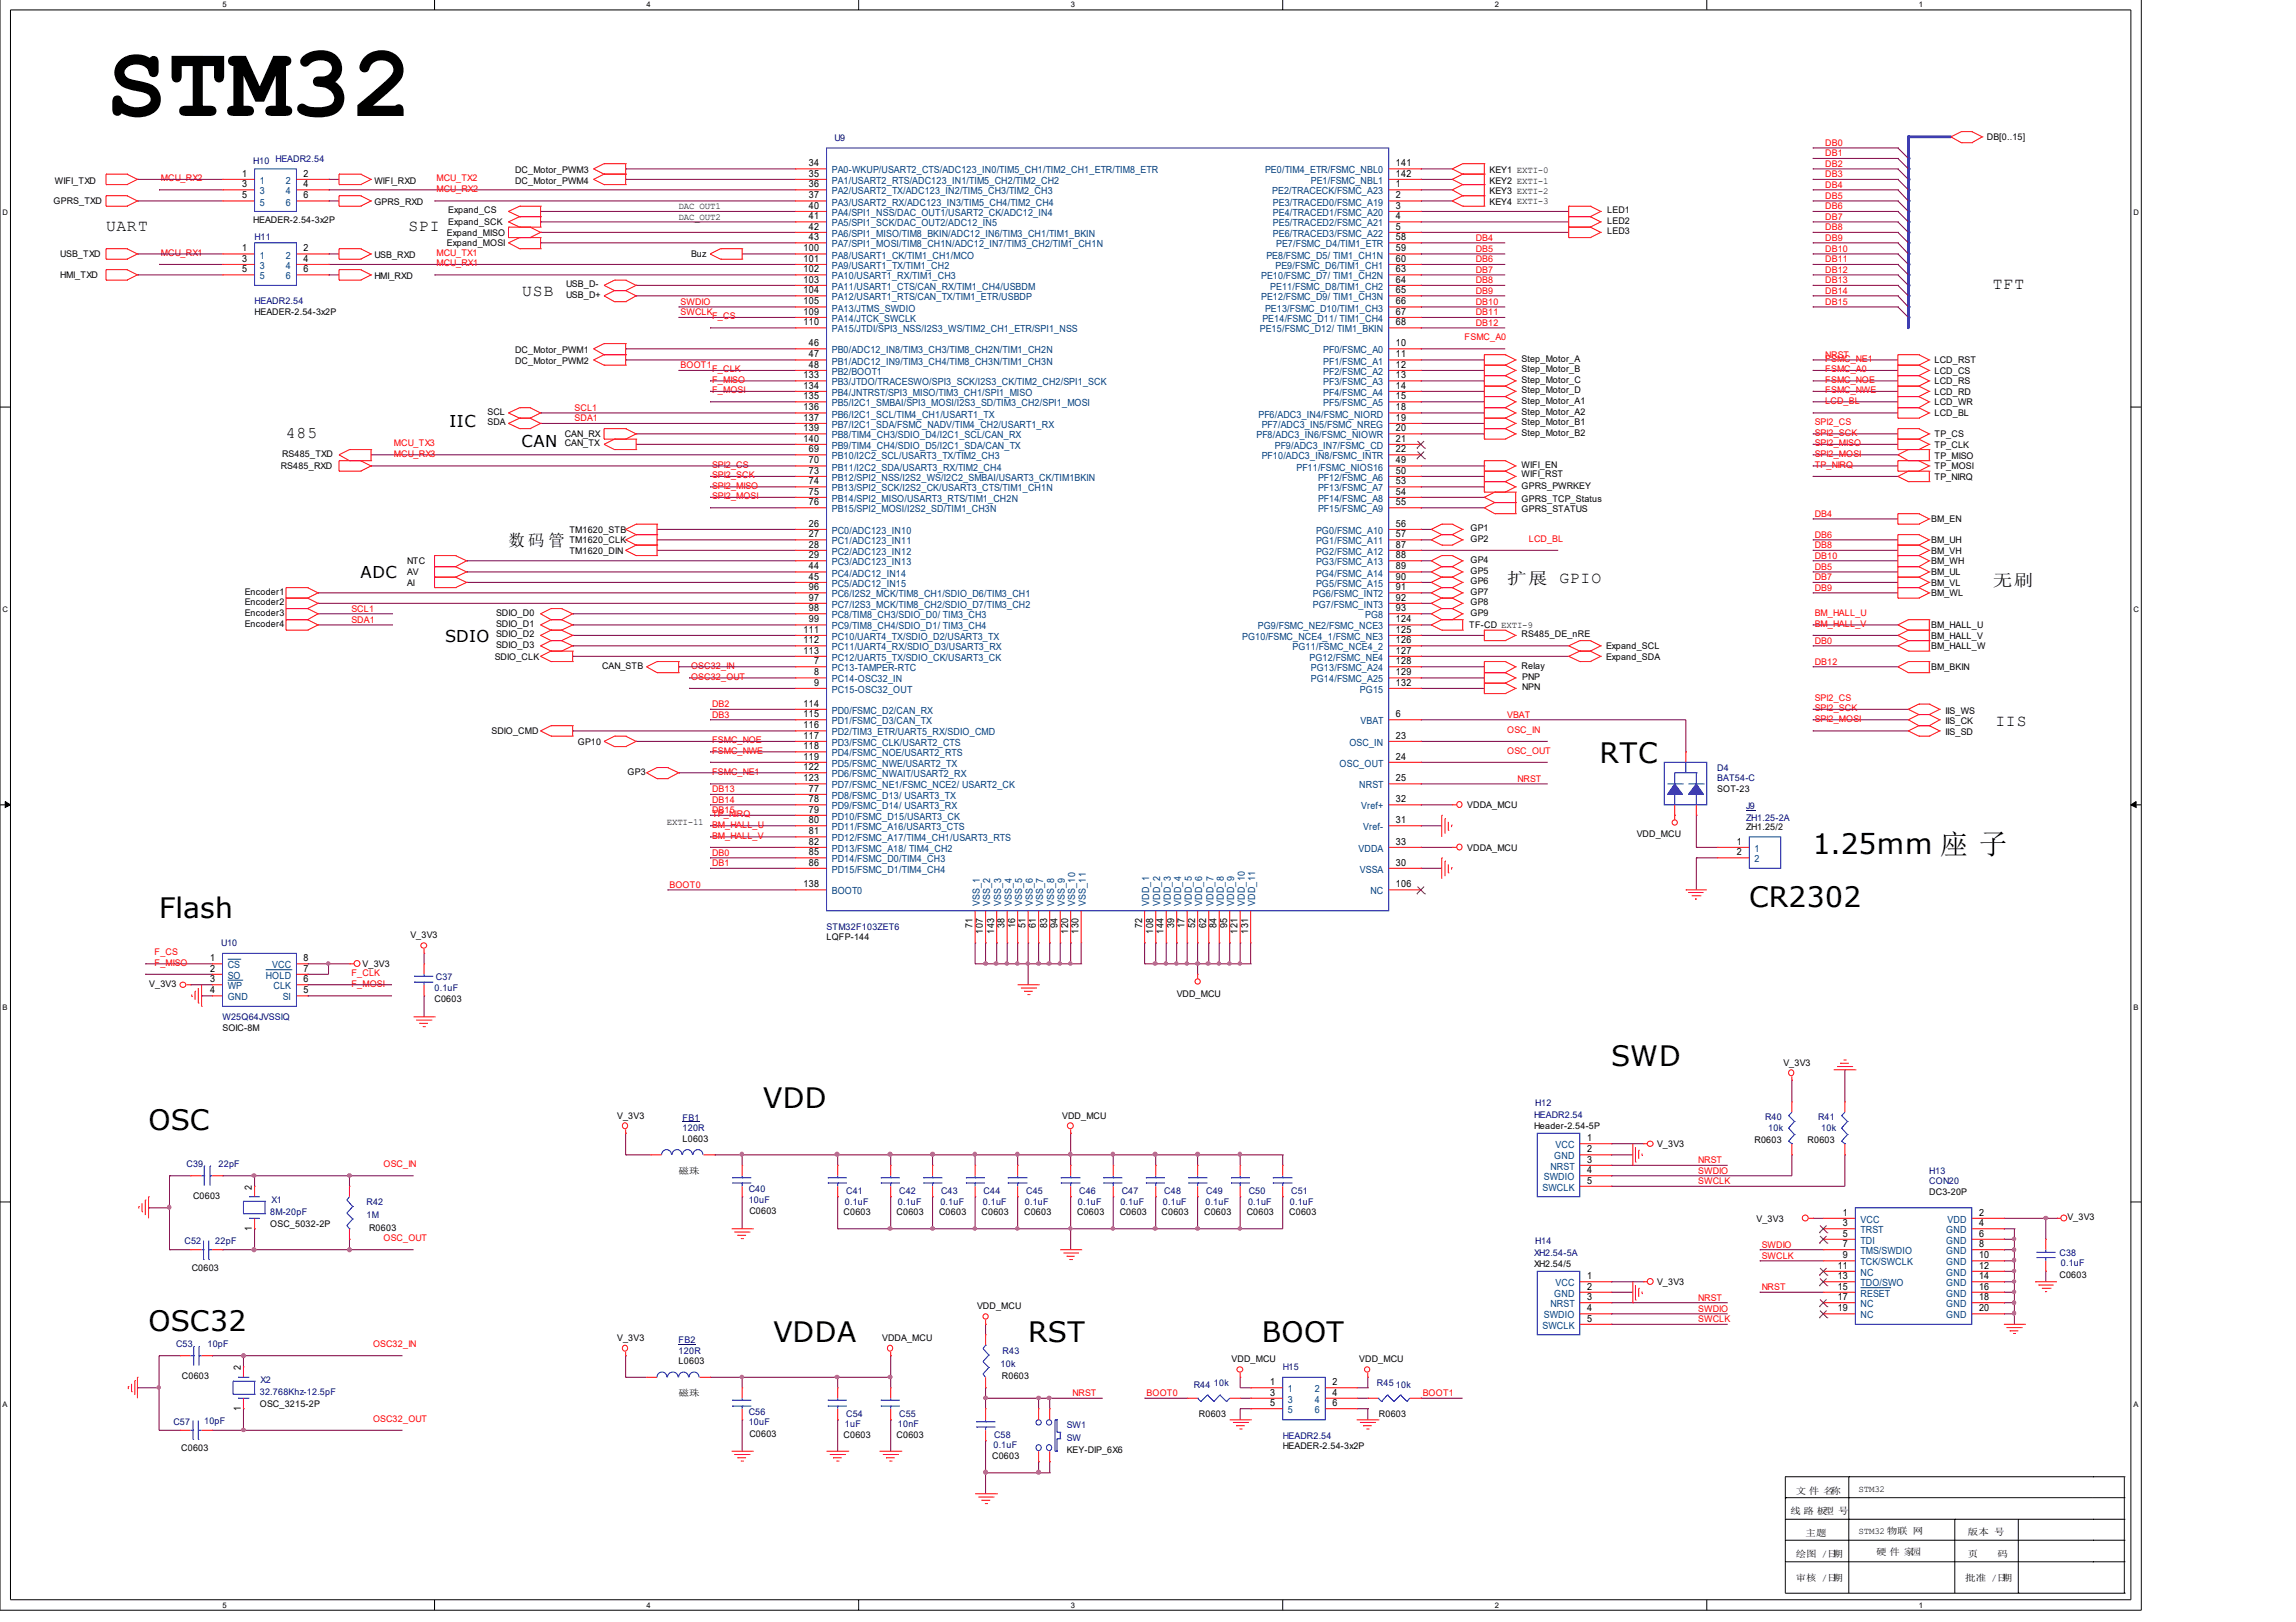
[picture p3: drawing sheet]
<svg xmlns="http://www.w3.org/2000/svg" width="297mm" height="210mm" viewBox="0 0 297 210" stroke-linecap="round" stroke-linejoin="round" font-family="sans-serif">
<defs><g id="words">
<text font-size="13.1" x="13.7" y="15">STM32</text>
<g font-size="3.6">
<text x="206.9" y="98.7">RTC</text>
<text x="234.5" y="110.5">1.25mm 座 子</text>
<text x="20.6" y="118.8">Flash</text>
<text x="226.3" y="117.4">CR2302</text>
<text x="208.4" y="137.9">SWD</text>
<text x="98.7" y="143.4">VDD</text>
<text x="19.2" y="146.2">OSC</text>
<text x="19.2" y="172.2">OSC32</text>
<text x="100.1" y="173.7">VDDA</text>
<text x="133" y="173.7">RST</text>
<text x="163.2" y="173.7">BOOT</text>
</g>
<g font-size="2.1">
<text x="13.7" y="29.9">UART</text>
<text x="52.8" y="29.9">SPI</text>
<text x="67.6" y="38.3">USB</text>
<text x="257.8" y="37.4">TFT</text>
<text x="37" y="56.7">485</text>
<text x="58.2" y="55.2">IIC</text>
<text x="67.5" y="57.8">CAN</text>
<text x="65.8" y="70.7">数 码 管</text>
<text x="46.7" y="74.8">ADC</text>
<text x="195" y="75.5">扩展</text>
<text x="201.8" y="75.5">GPIO</text>
<text x="257.8" y="75.9">无刷</text>
<text x="57.6" y="83.1">SDIO</text>
<text x="258.1" y="93.9">IIS</text>
</g>
<g font-size="1.3">
<text x="31.3" y="22.9">1</text>
<text x="39.3" y="22.9">2</text>
<text x="104.6" y="21.5">34</text>
<text x="104.6" y="22.9">35</text>
<text x="180.6" y="21.5">141</text>
<text x="180.6" y="22.9">142</text>
<text x="31.3" y="24.2">3</text>
<text x="31.3" y="25.7">5</text>
<text x="39.3" y="24.2">4</text>
<text x="39.3" y="25.7">6</text>
<text x="104.6" y="24.2">36</text>
<text x="104.6" y="25.7">37</text>
<text x="104.6" y="27">40</text>
<text x="104.6" y="28.4">41</text>
<text x="104.6" y="29.7">42</text>
<text x="180.6" y="24.2">1</text>
<text x="180.6" y="25.7">2</text>
<text x="180.6" y="27">3</text>
<text x="180.6" y="28.4">4</text>
<text x="180.6" y="29.7">5</text>
<text x="31.3" y="32.5">1</text>
<text x="31.3" y="33.9">3</text>
<text x="31.3" y="35.2">5</text>
<text x="39.3" y="32.5">2</text>
<text x="39.3" y="33.9">4</text>
<text x="39.3" y="35.2">6</text>
<text x="104" y="32.5">100</text>
<text x="104" y="33.9">101</text>
<text x="104" y="35.2">102</text>
<text x="104.6" y="31.1">43</text>
<text x="180.6" y="31.1">58</text>
<text x="180.6" y="32.5">59</text>
<text x="180.6" y="33.9">60</text>
<text x="180.6" y="35.2">63</text>
<text x="104" y="36.6">103</text>
<text x="104" y="37.9">104</text>
<text x="104" y="39.4">105</text>
<text x="104" y="40.7">109</text>
<text x="180.6" y="36.6">64</text>
<text x="180.6" y="37.9">65</text>
<text x="180.6" y="39.4">66</text>
<text x="180.6" y="40.7">67</text>
<text x="104" y="42.1">110</text>
<text x="104.6" y="44.8">46</text>
<text x="104.6" y="46.2">47</text>
<text x="104.6" y="47.6">48</text>
<text x="180.6" y="42.1">68</text>
<text x="180.6" y="44.8">10</text>
<text x="180.6" y="46.2">11</text>
<text x="180.6" y="47.6">12</text>
<text x="104" y="49">133</text>
<text x="104" y="50.3">134</text>
<text x="104" y="51.7">135</text>
<text x="104" y="53.1">136</text>
<text x="180.6" y="49">13</text>
<text x="180.6" y="50.3">14</text>
<text x="180.6" y="51.7">15</text>
<text x="180.6" y="53.1">18</text>
<text x="104" y="54.5">137</text>
<text x="104" y="55.8">139</text>
<text x="104" y="57.2">140</text>
<text x="104.6" y="58.5">69</text>
<text x="104.6" y="60">70</text>
<text x="180.6" y="54.5">19</text>
<text x="180.6" y="55.8">20</text>
<text x="180.6" y="57.2">21</text>
<text x="180.6" y="58.5">22</text>
<text x="180.6" y="60">49</text>
<text x="104.6" y="61.3">73</text>
<text x="104.6" y="62.7">74</text>
<text x="104.6" y="64">75</text>
<text x="104.6" y="65.4">76</text>
<text x="180.6" y="61.3">50</text>
<text x="180.6" y="62.7">53</text>
<text x="180.6" y="64">54</text>
<text x="180.6" y="65.4">55</text>
<text x="104.6" y="68.2">26</text>
<text x="104.6" y="69.5">27</text>
<text x="104.6" y="70.9">28</text>
<text x="180.6" y="68.2">56</text>
<text x="180.6" y="69.5">57</text>
<text x="180.6" y="70.9">87</text>
<text x="104.6" y="72.2">29</text>
<text x="104.6" y="73.7">44</text>
<text x="104.6" y="75">45</text>
<text x="104.6" y="76.4">96</text>
<text x="104.6" y="77.7">97</text>
<text x="180.6" y="72.2">88</text>
<text x="180.6" y="73.7">89</text>
<text x="180.6" y="75">90</text>
<text x="180.6" y="76.4">91</text>
<text x="180.6" y="77.7">92</text>
<text x="104" y="81.9">111</text>
<text x="104" y="83.2">112</text>
<text x="104.6" y="79.1">98</text>
<text x="104.6" y="80.5">99</text>
<text x="180.6" y="79.1">93</text>
<text x="180.6" y="80.5">124</text>
<text x="180.6" y="81.9">125</text>
<text x="180.6" y="83.2">126</text>
<text x="104" y="84.6">113</text>
<text x="105.3" y="86">7</text>
<text x="105.3" y="87.4">8</text>
<text x="105.3" y="88.7">9</text>
<text x="180.6" y="84.6">127</text>
<text x="180.6" y="86">128</text>
<text x="180.6" y="87.4">129</text>
<text x="180.6" y="88.7">132</text>
<text x="104" y="91.5">114</text>
<text x="104" y="92.8">115</text>
<text x="104" y="94.2">116</text>
<text x="104" y="95.6">117</text>
<text x="180.6" y="92.8">6</text>
<text x="180.6" y="95.6">23</text>
<text x="104" y="97">118</text>
<text x="104" y="98.3">119</text>
<text x="104" y="99.7">122</text>
<text x="104" y="101.1">123</text>
<text x="180.6" y="98.3">24</text>
<text x="180.6" y="101.1">25</text>
<text x="104.6" y="102.5">77</text>
<text x="104.6" y="103.8">78</text>
<text x="104.6" y="105.2">79</text>
<text x="104.6" y="106.5">80</text>
<text x="104.6" y="108">81</text>
<text x="180.6" y="103.8">32</text>
<text x="180.6" y="106.5">31</text>
<text x="104.6" y="109.3">82</text>
<text x="104.6" y="110.7">85</text>
<text x="104.6" y="112">86</text>
<text x="180.6" y="109.3">33</text>
<text x="180.6" y="112">30</text>
<text x="224.7" y="109.3">1</text>
<text x="224.7" y="110.7">2</text>
<text x="104" y="114.8">138</text>
<text x="180.6" y="114.8">106</text>
<text x="27.2" y="124.4">1</text>
<text x="27.2" y="125.7">2</text>
<text x="39.3" y="125.7">7</text>
<text x="39.3" y="124.4">8</text>
<text x="125.8" y="120.2" transform="rotate(-90 125.8 120.2)">71</text>
<text x="127.2" y="120.8" transform="rotate(-90 127.2 120.8)">107</text>
<text x="128.6" y="120.8" transform="rotate(-90 128.6 120.8)">143</text>
<text x="130" y="120.2" transform="rotate(-90 130 120.2)">38</text>
<text x="131.3" y="120.2" transform="rotate(-90 131.3 120.2)">16</text>
<text x="132.7" y="120.2" transform="rotate(-90 132.7 120.2)">51</text>
<text x="134" y="120.2" transform="rotate(-90 134 120.2)">61</text>
<text x="135.5" y="120.2" transform="rotate(-90 135.5 120.2)">83</text>
<text x="136.8" y="120.2" transform="rotate(-90 136.8 120.2)">94</text>
<text x="138.2" y="120.8" transform="rotate(-90 138.2 120.8)">120</text>
<text x="139.5" y="120.8" transform="rotate(-90 139.5 120.8)">130</text>
<text x="147.7" y="120.2" transform="rotate(-90 147.7 120.2)">72</text>
<text x="149.2" y="120.8" transform="rotate(-90 149.2 120.8)">108</text>
<text x="150.5" y="120.8" transform="rotate(-90 150.5 120.8)">144</text>
<text x="151.9" y="120.2" transform="rotate(-90 151.9 120.2)">39</text>
<text x="153.2" y="120.2" transform="rotate(-90 153.2 120.2)">17</text>
<text x="154.6" y="120.2" transform="rotate(-90 154.6 120.2)">52</text>
<text x="156" y="120.2" transform="rotate(-90 156 120.2)">62</text>
<text x="157.4" y="120.2" transform="rotate(-90 157.4 120.2)">84</text>
<text x="158.7" y="120.2" transform="rotate(-90 158.7 120.2)">95</text>
<text x="160.1" y="120.8" transform="rotate(-90 160.1 120.8)">121</text>
<text x="161.5" y="120.8" transform="rotate(-90 161.5 120.8)">131</text>
<text x="27.2" y="127.1">3</text>
<text x="27.2" y="128.5">4</text>
<text x="39.3" y="128.5">5</text>
<text x="39.3" y="127.1">6</text>
<text x="205.3" y="147.7">1</text>
<text x="205.3" y="149.1">2</text>
<text x="32.6" y="153.9" transform="rotate(-90 32.6 153.9)">2</text>
<text x="205.3" y="150.5">3</text>
<text x="205.3" y="151.8">4</text>
<text x="205.3" y="153.2">5</text>
<text x="32.6" y="159.3" transform="rotate(-90 32.6 159.3)">1</text>
<text x="238.4" y="157.3">1</text>
<text x="238.4" y="158.7">3</text>
<text x="238.4" y="160">5</text>
<text x="238.4" y="161.4">7</text>
<text x="256" y="157.3">2</text>
<text x="256" y="158.7">4</text>
<text x="256" y="160">6</text>
<text x="256" y="161.4">8</text>
<text x="205.3" y="165.5">1</text>
<text x="205.3" y="166.9">2</text>
<text x="237.7" y="164.2">11</text>
<text x="237.7" y="165.5">13</text>
<text x="237.7" y="166.9">15</text>
<text x="238.4" y="162.8">9</text>
<text x="256" y="162.8">10</text>
<text x="256" y="164.2">12</text>
<text x="256" y="165.5">14</text>
<text x="256" y="166.9">16</text>
<text x="205.3" y="168.2">3</text>
<text x="205.3" y="169.7">4</text>
<text x="205.3" y="171">5</text>
<text x="237.7" y="168.2">17</text>
<text x="237.7" y="169.7">19</text>
<text x="256" y="168.2">18</text>
<text x="256" y="169.7">20</text>
<text x="31.2" y="177.3" transform="rotate(-90 31.2 177.3)">2</text>
<text x="164.3" y="179.3">1</text>
<text x="172.4" y="179.3">2</text>
<text x="31.2" y="182.6" transform="rotate(-90 31.2 182.6)">1</text>
<text x="164.3" y="180.6">3</text>
<text x="164.3" y="182">5</text>
<text x="172.4" y="180.6">4</text>
<text x="172.4" y="182">6</text>
</g>
<g font-size="1.3" fill="#004080">
<text x="33.6" y="23.8">1</text>
<text x="37" y="23.8">2</text>
<text x="107.6" y="22.5">PA0-WKUP/USART2_CTS/ADC123_IN0/TIM5_CH1/TIM2_CH1_ETR/TIM8_ETR</text>
<text x="107.6" y="23.8">PA1/USART2_RTS/ADC123_IN1/TIM5_CH2/TIM2_CH2</text>
<text x="163.7" y="22.5">PE0/TIM4_ETR/FSMC_NBL0</text>
<text x="169.6" y="23.8">PE1/FSMC_NBL1</text>
<text x="33.6" y="25.2">3</text>
<text x="33.6" y="26.6">5</text>
<text x="37" y="25.2">4</text>
<text x="37" y="26.6">6</text>
<text x="107.6" y="25.2">PA2/USART2_TX/ADC123_IN2/TIM5_CH3/TIM2_CH3</text>
<text x="107.6" y="26.6">PA3/USART2_RX/ADC123_IN3/TIM5_CH4/TIM2_CH4</text>
<text x="107.6" y="28">PA4/SPI1_NSS/DAC_OUT1/USART2_CK/ADC12_IN4</text>
<text x="107.6" y="29.3">PA5/SPI1_SCK/DAC_OUT2/ADC12_IN5</text>
<text x="164.6" y="25.2">PE2/TRACECK/FSMC_A23</text>
<text x="164.7" y="26.6">PE3/TRACED0/FSMC_A19</text>
<text x="164.7" y="28">PE4/TRACED1/FSMC_A20</text>
<text x="164.7" y="29.3">PE5/TRACED2/FSMC_A21</text>
<text x="33.6" y="33.5">1</text>
<text x="33.6" y="34.8">3</text>
<text x="37" y="33.5">2</text>
<text x="37" y="34.8">4</text>
<text x="107.6" y="30.7">PA6/SPI1_MISO/TIM8_BKIN/ADC12_IN6/TIM3_CH1/TIM1_BKIN</text>
<text x="107.6" y="32">PA7/SPI1_MOSI/TIM8_CH1N/ADC12_IN7/TIM3_CH2/TIM1_CH1N</text>
<text x="107.6" y="33.5">PA8/USART1_CK/TIM1_CH1/MCO</text>
<text x="107.6" y="34.8">PA9/USART1_TX/TIM1_CH2</text>
<text x="163.8" y="33.5">PE8/FSMC_D5/ TIM1_CH1N</text>
<text x="164.7" y="30.7">PE6/TRACED3/FSMC_A22</text>
<text x="165" y="34.8">PE9/FSMC_D6/TIM1_CH1</text>
<text x="165.1" y="32">PE7/FSMC_D4/TIM1_ETR</text>
<text x="33.6" y="36.2">5</text>
<text x="37" y="36.2">6</text>
<text x="107.6" y="36.2">PA10/USART1_RX/TIM1_CH3</text>
<text x="107.6" y="37.5">PA11/USART1_CTS/CAN_RX/TIM1_CH4/USBDM</text>
<text x="107.6" y="38.9">PA12/USART1_RTS/CAN_TX/TIM1_ETR/USBDP</text>
<text x="107.6" y="40.3">PA13/JTMS_SWDIO</text>
<text x="107.6" y="41.7">PA14/JTCK_SWCLK</text>
<text x="163.2" y="36.2">PE10/FSMC_D7/ TIM1_CH2N</text>
<text x="163.2" y="38.9">PE12/FSMC_D9/ TIM1_CH3N</text>
<text x="163.3" y="41.7">PE14/FSMC_D11/ TIM1_CH4</text>
<text x="163.7" y="40.3">PE13/FSMC_D10/TIM1_CH3</text>
<text x="164.3" y="37.5">PE11/FSMC_D8/TIM1_CH2</text>
<text x="107.6" y="43">PA15/JTDI/SPI3_NSS/I2S3_WS/TIM2_CH1_ETR/SPI1_NSS</text>
<text x="107.6" y="45.7">PB0/ADC12_IN8/TIM3_CH3/TIM8_CH2N/TIM1_CH2N</text>
<text x="107.6" y="47.2">PB1/ADC12_IN9/TIM3_CH4/TIM8_CH3N/TIM1_CH3N</text>
<text x="163" y="43">PE15/FSMC_D12/ TIM1_BKIN</text>
<text x="171.2" y="45.7">PF0/FSMC_A0</text>
<text x="171.2" y="47.2">PF1/FSMC_A1</text>
<text x="107.6" y="48.5">PB2/BOOT1</text>
<text x="107.6" y="49.9">PB3/JTDO/TRACESWO/SPI3_SCK/I2S3_CK/TIM2_CH2/SPI1_SCK</text>
<text x="107.6" y="51.2">PB4/JNTRST/SPI3_MISO/TIM3_CH1/SPI1_MISO</text>
<text x="107.6" y="52.6">PB5/I2C1_SMBAI/SPI3_MOSI/I2S3_SD/TIM3_CH2/SPI1_MOSI</text>
<text x="171.2" y="48.5">PF2/FSMC_A2</text>
<text x="171.2" y="49.9">PF3/FSMC_A3</text>
<text x="171.2" y="51.2">PF4/FSMC_A4</text>
<text x="171.2" y="52.6">PF5/FSMC_A5</text>
<text x="107.6" y="54">PB6/I2C1_SCL/TIM4_CH1/USART1_TX</text>
<text x="107.6" y="55.4">PB7/I2C1_SDA/FSMC_NADV/TIM4_CH2/USART1_RX</text>
<text x="107.6" y="56.7">PB8/TIM4_CH3/SDIO_D4/I2C1_SCL/CAN_RX</text>
<text x="107.6" y="58.1">PB9/TIM4_CH4/SDIO_D5/I2C1_SDA/CAN_TX</text>
<text x="107.6" y="59.5">PB10/I2C2_SCL/USART3_TX/TIM2_CH3</text>
<text x="162.6" y="56.7">PF8/ADC3_IN6/FSMC_NIOWR</text>
<text x="162.8" y="54">PF6/ADC3_IN4/FSMC_NIORD</text>
<text x="163.2" y="55.4">PF7/ADC3_IN5/FSMC_NREG</text>
<text x="163.2" y="59.5">PF10/ADC3_IN8/FSMC_INTR</text>
<text x="164.9" y="58.1">PF9/ADC3_IN7/FSMC_CD</text>
<text x="107.6" y="60.9">PB11/I2C2_SDA/USART3_RX/TIM2_CH4</text>
<text x="107.6" y="62.2">PB12/SPI2_NSS/I2S2_WS/I2C2_SMBAI/USART3_CK/TIM1BKIN</text>
<text x="107.6" y="63.6">PB13/SPI2_SCK/I2S2_CK/USART3_CTS/TIM1_CH1N</text>
<text x="107.6" y="65">PB14/SPI2_MISO/USART3_RTS/TIM1_CH2N</text>
<text x="167.7" y="60.9">PF11/FSMC_NIOS16</text>
<text x="170.5" y="62.2">PF12/FSMC_A6</text>
<text x="170.5" y="63.6">PF13/FSMC_A7</text>
<text x="170.5" y="65">PF14/FSMC_A8</text>
<text x="107.6" y="66.3">PB15/SPI2_MOSI/I2S2_SD/TIM1_CH3N</text>
<text x="107.6" y="69.1">PC0/ADC123_IN10</text>
<text x="107.6" y="70.5">PC1/ADC123_IN11</text>
<text x="107.6" y="71.8">PC2/ADC123_IN12</text>
<text x="170.3" y="69.1">PG0/FSMC_A10</text>
<text x="170.3" y="70.5">PG1/FSMC_A11</text>
<text x="170.3" y="71.8">PG2/FSMC_A12</text>
<text x="170.5" y="66.3">PF15/FSMC_A9</text>
<text x="107.6" y="73.2">PC3/ADC123_IN13</text>
<text x="107.6" y="74.6">PC4/ADC12_IN14</text>
<text x="107.6" y="76">PC5/ADC12_IN15</text>
<text x="107.6" y="77.3">PC6/I2S2_MCK/TIM8_CH1/SDIO_D6/TIM3_CH1</text>
<text x="169.8" y="77.3">PG6/FSMC_INT2</text>
<text x="170.3" y="73.2">PG3/FSMC_A13</text>
<text x="170.3" y="74.6">PG4/FSMC_A14</text>
<text x="170.3" y="76">PG5/FSMC_A15</text>
<text x="107.6" y="78.7">PC7/I2S3_MCK/TIM8_CH2/SDIO_D7/TIM3_CH2</text>
<text x="107.6" y="80">PC8/TIM8_CH3/SDIO_D0/ TIM3_CH3</text>
<text x="107.6" y="81.5">PC9/TIM8_CH4/SDIO_D1/ TIM3_CH4</text>
<text x="107.6" y="82.8">PC10/UART4_TX/SDIO_D2/USART3_TX</text>
<text x="160.7" y="82.8">PG10/FSMC_NCE4_1/FSMC_NE3</text>
<text x="162.7" y="81.5">PG9/FSMC_NE2/FSMC_NCE3</text>
<text x="169.8" y="78.7">PG7/FSMC_INT3</text>
<text x="176.6" y="80">PG8</text>
<text x="107.6" y="84.2">PC11/UART4_RX/SDIO_D3/USART3_RX</text>
<text x="107.6" y="85.5">PC12/UART5_TX/SDIO_CK/USART3_CK</text>
<text x="107.6" y="86.9">PC13-TAMPER-RTC</text>
<text x="107.6" y="88.3">PC14-OSC32_IN</text>
<text x="107.6" y="89.7">PC15-OSC32_OUT</text>
<text x="167.2" y="84.2">PG11/FSMC_NCE4_2</text>
<text x="169.4" y="85.5">PG12/FSMC_NE4</text>
<text x="169.6" y="86.9">PG13/FSMC_A24</text>
<text x="169.6" y="88.3">PG14/FSMC_A25</text>
<text x="175.9" y="89.7">PG15</text>
<text x="107.6" y="92.4">PD0/FSMC_D2/CAN_RX</text>
<text x="107.6" y="93.7">PD1/FSMC_D3/CAN_TX</text>
<text x="107.6" y="95.2">PD2/TIM3_ETR/UART5_RX/SDIO_CMD</text>
<text x="176" y="93.7">VBAT</text>
<text x="107.6" y="96.5">PD3/FSMC_CLK/USART2_CTS</text>
<text x="107.6" y="97.9">PD4/FSMC_NOE/USART2_RTS</text>
<text x="107.6" y="99.2">PD5/FSMC_NWE/USART2_TX</text>
<text x="107.6" y="100.6">PD6/FSMC_NWAIT/USART2_RX</text>
<text x="173.3" y="99.2">OSC_OUT</text>
<text x="174.6" y="96.5">OSC_IN</text>
<text x="107.6" y="102">PD7/FSMC_NE1/FSMC_NCE2/ USART2_CK</text>
<text x="107.6" y="103.4">PD8/FSMC_D13/ USART3_TX</text>
<text x="107.6" y="104.7">PD9/FSMC_D14/ USART3_RX</text>
<text x="107.6" y="106.1">PD10/FSMC_D15/USART3_CK</text>
<text x="107.6" y="107.5">PD11/FSMC_A16/USART3_CTS</text>
<text x="175.9" y="102">NRST</text>
<text x="176.1" y="104.7">Vref+</text>
<text x="176.4" y="107.5">Vref-</text>
<text x="107.6" y="108.9">PD12/FSMC_A17/TIM4_CH1/USART3_RTS</text>
<text x="107.6" y="110.3">PD13/FSMC_A18/ TIM4_CH2</text>
<text x="107.6" y="111.6">PD14/FSMC_D0/TIM4_CH3</text>
<text x="107.6" y="113">PD15/FSMC_D1/TIM4_CH4</text>
<text x="175.8" y="110.3">VDDA</text>
<text x="175.9" y="113">VSSA</text>
<text x="227" y="110.3">1</text>
<text x="227" y="111.6">2</text>
<text x="107.6" y="115.8">BOOT0</text>
<text x="126.7" y="117.2" transform="rotate(-90 126.7 117.2)">VSS_1</text>
<text x="128.1" y="117.2" transform="rotate(-90 128.1 117.2)">VSS_2</text>
<text x="129.5" y="117.2" transform="rotate(-90 129.5 117.2)">VSS_3</text>
<text x="130.9" y="117.2" transform="rotate(-90 130.9 117.2)">VSS_4</text>
<text x="132.2" y="117.2" transform="rotate(-90 132.2 117.2)">VSS_5</text>
<text x="133.6" y="117.2" transform="rotate(-90 133.6 117.2)">VSS_6</text>
<text x="135" y="117.2" transform="rotate(-90 135 117.2)">VSS_7</text>
<text x="136.4" y="117.2" transform="rotate(-90 136.4 117.2)">VSS_8</text>
<text x="137.8" y="117.2" transform="rotate(-90 137.8 117.2)">VSS_9</text>
<text x="139.1" y="117.2" transform="rotate(-90 139.1 117.2)">VSS_10</text>
<text x="140.5" y="117.2" transform="rotate(-90 140.5 117.2)">VSS_11</text>
<text x="148.7" y="117.2" transform="rotate(-90 148.7 117.2)">VDD_1</text>
<text x="150.1" y="117.2" transform="rotate(-90 150.1 117.2)">VDD_2</text>
<text x="151.5" y="117.2" transform="rotate(-90 151.5 117.2)">VDD_3</text>
<text x="152.8" y="117.2" transform="rotate(-90 152.8 117.2)">VDD_4</text>
<text x="154.2" y="117.2" transform="rotate(-90 154.2 117.2)">VDD_5</text>
<text x="155.5" y="117.2" transform="rotate(-90 155.5 117.2)">VDD_6</text>
<text x="157" y="117.2" transform="rotate(-90 157 117.2)">VDD_7</text>
<text x="158.3" y="117.2" transform="rotate(-90 158.3 117.2)">VDD_8</text>
<text x="159.7" y="117.2" transform="rotate(-90 159.7 117.2)">VDD_9</text>
<text x="161" y="117.2" transform="rotate(-90 161 117.2)">VDD_10</text>
<text x="162.4" y="117.2" transform="rotate(-90 162.4 117.2)">VDD_11</text>
<text x="177.3" y="115.8">NC</text>
<text x="29.5" y="125.3">CS</text>
<text x="35.2" y="125.3">VCC</text>
<text x="29.5" y="126.7">SO</text>
<text x="29.5" y="128">WP</text>
<text x="29.5" y="129.5">GND</text>
<text x="34.4" y="126.7">HOLD</text>
<text x="35.4" y="128">CLK</text>
<text x="36.6" y="129.5">SI</text>
<text x="201.3" y="148.6">VCC</text>
<text x="199.6" y="154.1">SWCLK</text>
<text x="199.7" y="152.8">SWDIO</text>
<text x="200.6" y="151.4">NRST</text>
<text x="201.1" y="150">GND</text>
<text x="240.7" y="158.3">VCC</text>
<text x="240.7" y="159.6">TRST</text>
<text x="240.7" y="161">TDI</text>
<text x="251.8" y="159.6">GND</text>
<text x="251.8" y="161">GND</text>
<text x="252" y="158.3">VDD</text>
<text x="201.1" y="167.8">GND</text>
<text x="201.3" y="166.5">VCC</text>
<text x="240.7" y="162.3">TMS/SWDIO</text>
<text x="240.7" y="163.8">TCK/SWCLK</text>
<text x="240.7" y="165.1">NC</text>
<text x="240.7" y="166.5">TDO/SWO</text>
<text x="240.7" y="167.8">RESET</text>
<text x="251.8" y="162.3">GND</text>
<text x="251.8" y="163.8">GND</text>
<text x="251.8" y="165.1">GND</text>
<text x="251.8" y="166.5">GND</text>
<text x="251.8" y="167.8">GND</text>
<text x="199.6" y="172">SWCLK</text>
<text x="199.7" y="170.6">SWDIO</text>
<text x="200.6" y="169.2">NRST</text>
<text x="240.7" y="169.2">NC</text>
<text x="240.7" y="170.6">NC</text>
<text x="251.8" y="169.2">GND</text>
<text x="251.8" y="170.6">GND</text>
<text x="166.6" y="180.2">1</text>
<text x="166.6" y="181.5">3</text>
<text x="166.6" y="182.9">5</text>
<text x="170.1" y="180.2">2</text>
<text x="170.1" y="181.5">4</text>
<text x="170.1" y="182.9">6</text>
</g>
<g font-size="1.2">
<text x="7.1" y="23.8">WIFI_TXD</text>
<text x="48.4" y="23.8">WIFI_RXD</text>
<text x="66.6" y="22.5">DC_Motor_PWM3</text>
<text x="66.6" y="23.8">DC_Motor_PWM4</text>
<text x="192.7" y="22.5">KEY1 EXTI-0</text>
<text x="192.7" y="23.8">KEY2 EXTI-1</text>
<text x="257" y="18.1">DB[0..15]</text>
<text x="6.9" y="26.4">GPRS_TXD</text>
<text x="32.8" y="28.9">HEADER-2.54-3x2P</text>
<text x="48.4" y="26.5">GPRS_RXD</text>
<text x="58" y="27.6">Expand_CS</text>
<text x="58" y="29.1">Expand_SCK</text>
<text x="87.8" y="27.1">DAC_OUT1</text>
<text x="87.8" y="28.5">DAC_OUT2</text>
<text x="192.7" y="25.2">KEY3 EXTI-2</text>
<text x="192.7" y="26.5">KEY4 EXTI-3</text>
<text x="207.9" y="29">LED2</text>
<text x="207.9" y="27.6">LED1</text>
<text x="7.8" y="33.3">USB_TXD</text>
<text x="7.8" y="36">HMI_TXD</text>
<text x="48.4" y="33.4">USB_RXD</text>
<text x="57.8" y="31.8">Expand_MOSI</text>
<text x="57.8" y="30.5">Expand_MISO</text>
<text x="89.4" y="33.3">Buz</text>
<text x="207.9" y="30.3">LED3</text>
<text x="32.9" y="40.8">HEADER-2.54-3x2P</text>
<text x="48.4" y="36.2">HMI_RXD</text>
<text x="73.2" y="37.2">USB_D-</text>
<text x="73.2" y="38.6">USB_D+</text>
<text x="66.6" y="45.7">DC_Motor_PWM1</text>
<text x="66.6" y="47.1">DC_Motor_PWM2</text>
<text x="196.8" y="46.8">Step_Motor_A</text>
<text x="250.3" y="47">LCD_RST</text>
<text x="63.1" y="53.7">SCL</text>
<text x="196.8" y="48.2">Step_Motor_B</text>
<text x="196.8" y="49.5">Step_Motor_C</text>
<text x="196.8" y="50.9">Step_Motor_D</text>
<text x="196.8" y="52.3">Step_Motor_A1</text>
<text x="196.8" y="53.7">Step_Motor_A2</text>
<text x="250.3" y="48.4">LCD_CS</text>
<text x="250.3" y="49.7">LCD_RS</text>
<text x="250.3" y="51.1">LCD_RD</text>
<text x="250.3" y="52.4">LCD_WR</text>
<text x="250.3" y="53.9">LCD_BL</text>
<text x="36.5" y="59.2">RS485_TXD</text>
<text x="63.1" y="55">SDA</text>
<text x="73.1" y="57.8">CAN_TX</text>
<text x="73.1" y="56.6">CAN_RX</text>
<text x="196.8" y="55">Step_Motor_B1</text>
<text x="196.8" y="56.4">Step_Motor_B2</text>
<text x="250.3" y="56.6">TP_CS</text>
<text x="250.3" y="57.9">TP_CLK</text>
<text x="250.3" y="59.5">TP_MISO</text>
<text x="36.3" y="60.7">RS485_RXD</text>
<text x="196.8" y="63.3">GPRS_PWRKEY</text>
<text x="196.8" y="65">GPRS_TCP_Status</text>
<text x="196.8" y="60.6">WIFI_EN</text>
<text x="196.8" y="61.7">WIFI_RST</text>
<text x="250.3" y="60.7">TP_MOSI</text>
<text x="250.3" y="62.2">TP_NIRQ</text>
<text x="73.7" y="68.9">TM1620_STB</text>
<text x="73.7" y="70.3">TM1620_CLK</text>
<text x="73.7" y="71.6">TM1620_DIN</text>
<text x="190.2" y="68.8">GP1</text>
<text x="190.2" y="70.1">GP2</text>
<text x="196.8" y="66.3">GPRS_STATUS</text>
<text x="249.9" y="70.3">BM_UH</text>
<text x="249.9" y="71.6">BM_VH</text>
<text x="249.9" y="67.6">BM_EN</text>
<text x="31.7" y="77">Encoder1</text>
<text x="52.7" y="73">NTC</text>
<text x="52.7" y="74.4">AV</text>
<text x="52.7" y="75.8">AI</text>
<text x="190.2" y="72.9">GP4</text>
<text x="190.2" y="74.3">GP5</text>
<text x="190.2" y="75.6">GP6</text>
<text x="190.2" y="77">GP7</text>
<text x="249.9" y="73">BM_WH</text>
<text x="249.9" y="74.4">BM_UL</text>
<text x="249.9" y="75.8">BM_VL</text>
<text x="249.9" y="77.1">BM_WL</text>
<text x="31.7" y="78.3">Encoder2</text>
<text x="31.7" y="79.8">Encoder3</text>
<text x="31.7" y="81.1">Encoder4</text>
<text x="64.2" y="79.8">SDIO_D0</text>
<text x="64.2" y="81.1">SDIO_D1</text>
<text x="64.2" y="82.5">SDIO_D2</text>
<text x="64.2" y="83.8">SDIO_D3</text>
<text x="190.1" y="81.3">TF-CD EXTI-9</text>
<text x="190.2" y="78.3">GP8</text>
<text x="190.2" y="79.8">GP9</text>
<text x="196.8" y="82.5">RS485_DE_nRE</text>
<text x="249.9" y="81.3">BM_HALL_U</text>
<text x="249.9" y="82.6">BM_HALL_V</text>
<text x="64" y="85.4">SDIO_CLK</text>
<text x="77.9" y="86.6">CAN_STB</text>
<text x="196.8" y="86.6">Relay</text>
<text x="196.9" y="88">PNP</text>
<text x="196.9" y="89.3">NPN</text>
<text x="207.8" y="84">Expand_SCL</text>
<text x="207.8" y="85.4">Expand_SDA</text>
<text x="249.9" y="84">BM_HALL_W</text>
<text x="249.9" y="86.7">BM_BKIN</text>
<text x="63.6" y="95">SDIO_CMD</text>
<text x="251.7" y="95.1">IIS_SD</text>
<text x="251.7" y="93.7">IIS_CK</text>
<text x="251.7" y="92.4">IIS_WS</text>
<text x="74.8" y="96.4">GP10</text>
<text x="81.2" y="100.3">GP3</text>
<text x="86.3" y="106.8">EXTI-11</text>
<text x="189.8" y="104.6">VDDA_MCU</text>
<text x="222.2" y="102.5">SOT-23</text>
<text x="225.9" y="107.5">ZH1.25/2</text>
<text x="189.8" y="110.1">VDDA_MCU</text>
<text x="211.8" y="108.3">VDD_MCU</text>
<text x="46.9" y="125.2">V_3V3</text>
<text x="53.1" y="121.4">V_3V3</text>
<text x="106.9" y="121.7">LQFP-144</text>
<text x="19.3" y="127.8">V_3V3</text>
<text x="56.2" y="129.6">C0603</text>
<text x="152.2" y="129">VDD_MCU</text>
<text x="28.8" y="133.4">SOIC-8M</text>
<text x="230.7" y="137.9">V_3V3</text>
<text x="79.8" y="144.8">V_3V3</text>
<text x="88.3" y="147.8">L0603</text>
<text x="137.4" y="144.8">VDD_MCU</text>
<text x="198.5" y="146.1">Header-2.54-5P</text>
<text x="214.4" y="148.4">V_3V3</text>
<text x="227" y="147.9">R0603</text>
<text x="233.8" y="147.9">R0603</text>
<text x="25" y="155.2">C0603</text>
<text x="87.8" y="151.9">磁珠</text>
<text x="249.6" y="154.6">DC3-20P</text>
<text x="35" y="158.8">OSC_5032-2P</text>
<text x="47.8" y="159.3">R0603</text>
<text x="96.9" y="157.1">C0603</text>
<text x="109.1" y="157.2">C0603</text>
<text x="116" y="157.2">C0603</text>
<text x="121.5" y="157.2">C0603</text>
<text x="127" y="157.2">C0603</text>
<text x="132.5" y="157.2">C0603</text>
<text x="139.4" y="157.2">C0603</text>
<text x="144.9" y="157.2">C0603</text>
<text x="150.3" y="157.2">C0603</text>
<text x="155.8" y="157.2">C0603</text>
<text x="161.3" y="157.2">C0603</text>
<text x="166.8" y="157.2">C0603</text>
<text x="227.2" y="158.1">V_3V3</text>
<text x="267.5" y="157.9">V_3V3</text>
<text x="24.8" y="164.5">C0603</text>
<text x="198.5" y="163.9">XH2.54/5</text>
<text x="214.4" y="166.3">V_3V3</text>
<text x="266.4" y="165.4">C0603</text>
<text x="79.8" y="173.6">V_3V3</text>
<text x="114.1" y="173.6">VDDA_MCU</text>
<text x="126.4" y="169.4">VDD_MCU</text>
<text x="23.5" y="178.5">C0603</text>
<text x="87.8" y="176.5">L0603</text>
<text x="129.6" y="178.5">R0603</text>
<text x="159.3" y="176.3">VDD_MCU</text>
<text x="175.9" y="176.3">VDD_MCU</text>
<text x="33.6" y="182">OSC_3215-2P</text>
<text x="87.8" y="180.7">磁珠</text>
<text x="96.9" y="185.9">C0603</text>
<text x="155.1" y="183.3">R0603</text>
<text x="178.4" y="183.3">R0603</text>
<text x="23.5" y="187.8">C0603</text>
<text x="109.1" y="186">C0603</text>
<text x="116" y="186">C0603</text>
<text x="128.4" y="188.8">C0603</text>
<text x="138" y="188">KEY-DIP_6X6</text>
<text x="165.9" y="187.6">HEADER-2.54-3x2P</text>
<text x="231.6" y="195.9">线 路 板型 号</text>
<text x="232.3" y="193.3">文 件 名称</text>
<text x="240.5" y="193.1">STM32</text>
<text x="232.3" y="201.4">绘图 /日</text>
<text x="233.6" y="198.8">主题</text>
<text x="237.1" y="201.4">期</text>
<text x="240.5" y="198.6">STM32 物联 网</text>
<text x="242.7" y="201.3">硬 件 家园</text>
<text x="254.6" y="201.4">页</text>
<text x="254.6" y="198.6">版本 号</text>
<text x="258.4" y="201.4">码</text>
<text x="232.3" y="204.6">审核 /日</text>
<text x="237.1" y="204.6">期</text>
<text x="254.3" y="204.6">批准 /日</text>
<text x="259" y="204.6">期</text>
</g>
<g font-size="1.2" fill="#f00">
<text x="20.8" y="23.5">MCU_RX2</text>
<text x="56.5" y="23.5">MCU_TX2</text>
<text x="236.1" y="18.9">DB0</text>
<text x="236.1" y="20.2">DB1</text>
<text x="236.1" y="21.6">DB2</text>
<text x="236.1" y="23">DB3</text>
<text x="56.5" y="24.9">MCU_RX2</text>
<text x="236.1" y="24.3">DB4</text>
<text x="236.1" y="25.8">DB5</text>
<text x="236.1" y="27.1">DB6</text>
<text x="236.1" y="28.5">DB7</text>
<text x="236.1" y="29.8">DB8</text>
<text x="20.8" y="33.1">MCU_RX1</text>
<text x="56.5" y="33.1">MCU_TX1</text>
<text x="56.5" y="34.5">MCU_RX1</text>
<text x="190.9" y="31.2">DB4</text>
<text x="190.9" y="32.6">DB5</text>
<text x="190.9" y="34">DB6</text>
<text x="190.9" y="35.3">DB7</text>
<text x="236.1" y="31.2">DB9</text>
<text x="236.1" y="32.6">DB10</text>
<text x="236.1" y="34">DB11</text>
<text x="236.1" y="35.3">DB12</text>
<text x="88.1" y="39.5">SWDIO</text>
<text x="88.1" y="40.8">SWCLK</text>
<text x="92.1" y="41.3">F_CS</text>
<text x="190.9" y="36.7">DB8</text>
<text x="190.9" y="38">DB9</text>
<text x="190.9" y="39.5">DB10</text>
<text x="190.9" y="40.8">DB11</text>
<text x="236.1" y="36.7">DB13</text>
<text x="236.1" y="38">DB14</text>
<text x="236.1" y="39.5">DB15</text>
<text x="88.1" y="47.7">BOOT1</text>
<text x="189.5" y="44">FSMC_A0</text>
<text x="190.9" y="42.2">DB12</text>
<text x="236.1" y="46.3">NRST</text>
<text x="236.1" y="46.8">FSMC_NE1</text>
<text x="74.3" y="53.2">SCL1</text>
<text x="92.1" y="50.9">F_MOSI</text>
<text x="92.1" y="48.2">F_CLK</text>
<text x="92.1" y="49.5">F_MISO</text>
<text x="236.1" y="48.2">FSMC_A0</text>
<text x="236.1" y="49.5">FSMC_NOE</text>
<text x="236.1" y="50.9">FSMC_NWE</text>
<text x="236.1" y="52.3">LCD_BL</text>
<text x="51" y="57.8">MCU_TX3</text>
<text x="51" y="59.2">MCU_RX3</text>
<text x="74.3" y="54.5">SDA1</text>
<text x="234.8" y="55">SPI2_CS</text>
<text x="234.8" y="56.4">SPI2_SCK</text>
<text x="234.8" y="57.8">SPI2_MISO</text>
<text x="234.8" y="59.2">SPI2_MOSI</text>
<text x="92.1" y="60.6">SPI2_CS</text>
<text x="92.1" y="61.9">SPI2_SCK</text>
<text x="92.1" y="63.3">SPI2_MISO</text>
<text x="92.1" y="64.6">SPI2_MOSI</text>
<text x="234.8" y="60.6">TP_NIRQ</text>
<text x="197.8" y="70.1">LCD_BL</text>
<text x="234.8" y="69.6">DB6</text>
<text x="234.8" y="71">DB8</text>
<text x="234.8" y="66.9">DB4</text>
<text x="234.8" y="72.3">DB10</text>
<text x="234.8" y="73.8">DB5</text>
<text x="234.8" y="75.1">DB7</text>
<text x="234.8" y="76.5">DB9</text>
<text x="45.5" y="79.2">SCL1</text>
<text x="45.5" y="80.6">SDA1</text>
<text x="234.8" y="79.8">BM_HALL_U</text>
<text x="234.8" y="81.1">BM_HALL_V</text>
<text x="234.8" y="83.3">DB0</text>
<text x="89.4" y="86.6">OSC32_IN</text>
<text x="89.4" y="88">OSC32_OUT</text>
<text x="234.8" y="86">DB12</text>
<text x="92.1" y="91.5">DB2</text>
<text x="92.1" y="92.9">DB3</text>
<text x="195" y="92.9">VBAT</text>
<text x="195" y="94.8">OSC_IN</text>
<text x="234.8" y="92">SPI2_SCK</text>
<text x="234.8" y="90.7">SPI2_CS</text>
<text x="234.8" y="93.5">SPI2_MOSI</text>
<text x="92.1" y="100.3">FSMC_NE1</text>
<text x="92.1" y="96.2">FSMC_NOE</text>
<text x="92.1" y="97.6">FSMC_NWE</text>
<text x="195" y="97.6">OSC_OUT</text>
<text x="196.3" y="101.2">NRST</text>
<text x="92.1" y="102.5">DB13</text>
<text x="92.1" y="103.9">DB14</text>
<text x="92.1" y="105.3">DB15</text>
<text x="92.1" y="105.8">TP_NIRQ</text>
<text x="92.1" y="107.2">BM_HALL_U</text>
<text x="92.1" y="110.8">DB0</text>
<text x="92.1" y="112.1">DB1</text>
<text x="92.1" y="108.6">BM_HALL_V</text>
<text x="86.6" y="114.9">BOOT0</text>
<text x="20" y="123.6">F_CS</text>
<text x="20" y="125">F_MISO</text>
<text x="45.5" y="127.8">F_MOSI</text>
<text x="45.5" y="126.3">F_CLK</text>
<text x="49.6" y="151.1">OSC_IN</text>
<text x="219.7" y="150.6">NRST</text>
<text x="219.7" y="151.9">SWDIO</text>
<text x="219.7" y="153.3">SWCLK</text>
<text x="49.6" y="160.6">OSC_OUT</text>
<text x="227.9" y="161.5">SWDIO</text>
<text x="227.9" y="162.9">SWCLK</text>
<text x="227.9" y="167">NRST</text>
<text x="219.7" y="168.3">NRST</text>
<text x="219.7" y="169.8">SWDIO</text>
<text x="219.7" y="171.1">SWCLK</text>
<text x="48.3" y="174.3">OSC32_IN</text>
<text x="48.3" y="184">OSC32_OUT</text>
<text x="138.8" y="180.7">NRST</text>
<text x="148.3" y="180.7">BOOT0</text>
<text x="184.1" y="180.7">BOOT1</text>
</g>
<g font-size="1.2" fill="#000080">
<text x="32.8" y="21.2">H10 HEADR2.54</text>
<text x="107.9" y="18.3">U9</text>
<text x="32.9" y="31.1">H11</text>
<text x="32.9" y="39.4">HEADR2.54</text>
<text x="222.2" y="99.8">D4</text>
<text x="222.2" y="101.1">BAT54-C</text>
<text x="225.9" y="104.7">J9</text>
<text x="225.9" y="106.2">ZH1.25-2A</text>
<text x="28.6" y="122.4">U10</text>
<text x="106.9" y="120.3">STM32F103ZET6</text>
<text x="56.2" y="128.2">0.1uF</text>
<text x="56.4" y="126.8">C37</text>
<text x="28.8" y="132">W25Q64JVSSIQ</text>
<text x="198.6" y="143.1">H12</text>
<text x="88.3" y="145">FB1</text>
<text x="88.3" y="146.4">120R</text>
<text x="198.5" y="144.6">HEADR2.54</text>
<text x="228.3" y="144.9">R40</text>
<text x="228.8" y="146.4">10k</text>
<text x="235.2" y="144.9">R41</text>
<text x="235.6" y="146.4">10k</text>
<text x="24.1" y="151.1">C39</text>
<text x="28.3" y="151.1">22pF</text>
<text x="35.1" y="155.6">X1</text>
<text x="47.4" y="156">R42</text>
<text x="96.9" y="154.2">C40</text>
<text x="96.9" y="155.6">10uF</text>
<text x="109.3" y="155.9">0.1uF</text>
<text x="109.5" y="154.5">C41</text>
<text x="116.2" y="155.9">0.1uF</text>
<text x="116.3" y="154.5">C42</text>
<text x="121.7" y="155.9">0.1uF</text>
<text x="121.8" y="154.5">C43</text>
<text x="127.2" y="155.9">0.1uF</text>
<text x="127.3" y="154.5">C44</text>
<text x="132.6" y="155.9">0.1uF</text>
<text x="132.8" y="154.5">C45</text>
<text x="139.4" y="155.9">0.1uF</text>
<text x="139.6" y="154.5">C46</text>
<text x="144.9" y="155.9">0.1uF</text>
<text x="145.1" y="154.5">C47</text>
<text x="150.5" y="155.9">0.1uF</text>
<text x="150.6" y="154.5">C48</text>
<text x="156" y="155.9">0.1uF</text>
<text x="156" y="154.5">C49</text>
<text x="161.5" y="155.9">0.1uF</text>
<text x="161.5" y="154.5">C50</text>
<text x="166.9" y="155.9">0.1uF</text>
<text x="167" y="154.5">C51</text>
<text x="249.6" y="151.9">H13</text>
<text x="249.6" y="153.3">CON20</text>
<text x="23.9" y="161.1">C52</text>
<text x="27.9" y="161">22pF</text>
<text x="35" y="157.2">8M-20pF</text>
<text x="47.4" y="157.7">1M</text>
<text x="198.6" y="161">H14</text>
<text x="198.5" y="162.5">XH2.54-5A</text>
<text x="266.4" y="162.5">C38</text>
<text x="266.6" y="163.8">0.1uF</text>
<text x="87.8" y="173.8">FB2</text>
<text x="22.8" y="174.3">C53</text>
<text x="26.8" y="174.3">10pF</text>
<text x="33.7" y="178.9">X2</text>
<text x="87.8" y="175.2">120R</text>
<text x="129.5" y="176.9">10k</text>
<text x="129.7" y="175.2">R43</text>
<text x="154.4" y="179.6">R44</text>
<text x="157.1" y="179.4">10k</text>
<text x="165.9" y="177.3">H15</text>
<text x="178.1" y="179.4">R45</text>
<text x="180.6" y="179.6">10k</text>
<text x="22.4" y="184.4">C57</text>
<text x="26.4" y="184.2">10pF</text>
<text x="33.6" y="180.5">32.768Khz-12.5pF</text>
<text x="96.9" y="183.1">C56</text>
<text x="96.9" y="184.4">10uF</text>
<text x="109.3" y="184.7">1uF</text>
<text x="109.5" y="183.3">C54</text>
<text x="116.2" y="184.7">10nF</text>
<text x="116.3" y="183.3">C55</text>
<text x="138" y="184.8">SW1</text>
<text x="128.5" y="187.4">0.1uF</text>
<text x="128.6" y="186">C58</text>
<text x="138" y="186.5">SW</text>
<text x="165.9" y="186.2">HEADR2.54</text>
</g>
<g font-size="1">
<text x="28.8" y=".9">5</text>
<text x="83.7" y=".9">4</text>
<text x="138.5" y=".9">3</text>
<text x="193.4" y=".9">2</text>
<text x="248.2" y=".9">1</text>
<text x=".3" y="27.8">D</text>
<text x="276" y="27.8">D</text>
<text x=".3" y="79.2">C</text>
<text x="276" y="79.2">C</text>
<text x=".3" y="130.7">B</text>
<text x="276" y="130.7">B</text>
<text x=".3" y="182">A</text>
<text x="276" y="182">A</text>
<text x="28.8" y="208">5</text>
<text x="83.7" y="208">4</text>
<text x="138.5" y="208">3</text>
<text x="193.4" y="208">2</text>
<text x="248.2" y="208">1</text>
</g>
</g></defs>
<path d="M0 -.1v208.5h277v-208.5M1.4 1.3h274.3v205.7h-274.3z" fill="none" stroke="#000" stroke-width=".13"/>
<g fill="#fff">
<path d="M28.8 .1h.4v1h-.4z"/>
<path d="M28.8 207.2h.4v1h-.4z"/>
</g>
<path d="M56.2 -.1v1.4M56.2 207v1.4" fill="none" stroke="#000" stroke-width=".13"/>
<g fill="#fff">
<path d="M83.7 .1h.4v1h-.4z"/>
<path d="M83.7 207.2h.4v1h-.4z"/>
</g>
<path d="M111.1 -.1v1.4M111.1 207v1.4" fill="none" stroke="#000" stroke-width=".13"/>
<g fill="#fff">
<path d="M138.5 .1h.4v1h-.4z"/>
<path d="M138.5 207.2h.4v1h-.4z"/>
</g>
<path d="M165.9 -.1v1.4M165.9 207v1.4" fill="none" stroke="#000" stroke-width=".13"/>
<g fill="#fff">
<path d="M193.4 .1h.4v1h-.4z"/>
<path d="M193.4 207.2h.4v1h-.4z"/>
</g>
<path d="M220.8 -.1v1.4M220.8 207v1.4" fill="none" stroke="#000" stroke-width=".13"/>
<g fill="#fff">
<path d="M248.2 .1h.5v1h-.5z"/>
<path d="M248.2 207.2h.5v1h-.5z"/>
<path d="M.3 26.9h.5v1.1h-.5z"/>
<path d="M276 26.9h.5v1.1h-.5z"/>
<path d="M.3 78.3h.5v1h-.5z"/>
<path d="M276 78.3h.5v1h-.5z"/>
</g>
<path d="M0 52.7h1.4M275.7 52.7h1.3" fill="none" stroke="#000" stroke-width=".13"/>
<g fill="#fff">
<path d="M.3 129.8h.5v1h-.5z"/>
<path d="M276 129.8h.5v1h-.5z"/>
</g>
<path d="M0 104.2h1.4M275.7 104.2h1.3" fill="none" stroke="#000" stroke-width=".13"/>
<path d="M.7 103.7l.7 .5-.7 .3zM275.7 104.2l.7-.5v.8z" fill="#000" stroke="#000" stroke-width=".13"/>
<g fill="#fff">
<path d="M.3 181.2h.5v1h-.5z"/>
<path d="M276 181.2h.5v1h-.5z"/>
</g>
<g fill="none" stroke="#000" stroke-width=".13">
<path d="M0 155.5h1.4M275.7 155.5h1.3M231 196.6h.1M231 191.1h.1M231 193.8h.1M231 191.1v15.1h43.8M231 196.6h43.8M231 191.1h43.8M231 193.8h43.8M231 199.3h43.8M239.2 196.6h.1M239.2 193.8h.1"/>
<path d="M239.2 191.1h.1M239.2 191.1v15.1M252.9 196.6h.1M252.9 196.6v9.6M261.1 196.6v9.6M270.8 196.6h.1M270.8 191.1h.1M270.8 199.3h.1M274.8 191.1h.1M274.8 193.8h.1M274.8 199.3h.1M274.8 196.6h.1"/>
<path d="M274.8 191.1v15.1M231 202.1h43.8M261.1 206.2h.1M270.8 202.1h.1M274.8 206.2h.1M274.8 202.1h.1"/>
</g>
<g fill="none" stroke="#800040" stroke-width=".13">
<path d="M234.5 19.1h.1M234.5 19.1h11M69.9 27.4h.1M69.9 28.7h.1M69.9 30.1h.1M69.9 31.4h.1M69.9 27.4h33M69.9 28.7h33M69.9 30.1h33M69.9 31.4h33M87.8 39.7h.1M87.8 39.7h15.1"/>
<path d="M183.8 31.4h.1M183.8 32.9h.1M183.8 34.2h.1M183.8 35.6h.1M183.8 36.9h.1M183.8 38.3h.1M183.8 39.7h.1M183.8 31.4h10.9M183.8 32.9h10.9M183.8 34.2h10.9M183.8 35.6h10.9M183.8 36.9h10.9"/>
<path d="M183.8 38.3h10.9M183.8 39.7h10.9M234.5 20.5h.1M234.5 21.9h.1M234.5 23.2h.1M234.5 24.6h.1M234.5 26h.1M234.5 27.4h.1M234.5 28.7h.1M234.5 30.1h.1M234.5 31.4h.1M234.5 32.9h.1"/>
<path d="M234.5 34.2h.1M234.5 35.6h.1M234.5 36.9h.1M234.5 38.3h.1M234.5 39.7h.1M234.5 20.5h11M234.5 21.9h11M234.5 23.2h11M234.5 24.6h11M234.5 26h11M234.5 27.4h11M234.5 28.7h11"/>
<path d="M234.5 30.1h11M234.5 31.4h11M234.5 32.9h11M234.5 34.2h11M234.5 35.6h11M234.5 36.9h11M234.5 38.3h11M234.5 39.7h11M69.9 53.4h.1M69.9 54.8h.1M69.9 53.4h33M69.9 54.8h33"/>
<path d="M87.8 41.1h.1M87.8 47.9h.1M87.8 41.1h15.1M87.8 47.9h15.1M91.9 52h.1M91.9 49.3h.1M91.9 50.6h.1M91.9 42.4h.1M91.9 49.3h11M91.9 50.6h11M91.9 52h11M91.9 42.4h11"/>
<path d="M183.8 41.1h.1M183.8 42.4h.1M183.8 45.1h.1M183.8 41.1h10.9M183.8 42.4h10.9M183.8 45.1h10.9M234.5 46.6h.1M234.5 47.9h.1M234.5 49.3h.1M234.5 50.6h.1M234.5 52h.1M234.5 53.4h.1"/>
<path d="M234.5 56.1h.1M234.5 57.5h.1M234.5 58.9h.1M234.5 46.6h11M234.5 47.9h11M234.5 49.3h11M234.5 50.6h11M234.5 52h11M234.5 53.4h11M234.5 56.1h11M234.5 57.5h11M234.5 58.9h11"/>
<path d="M74.1 79.4h.1M74.1 79.4h28.8M91.9 61.7h.1M91.9 63h.1M91.9 64.4h.1M91.9 65.7h.1M91.9 61.7h11M91.9 63h11M91.9 64.4h11M91.9 65.7h11M234.5 60.3h.1M234.5 61.7h.1"/>
<path d="M234.5 60.3h11M234.5 61.7h11M74.1 82.2h.1M74.1 83.6h.1M74.1 80.9h.1M74.1 84.9h.1M74.1 94.6h.1M74.1 82.2h28.8M74.1 83.6h28.8M74.1 80.9h28.8M74.1 84.9h28.8M74.1 94.6h28.8"/>
<path d="M91.9 91.8h.1M91.9 93.1h.1M91.9 97.3h.1M91.9 98.7h.1M91.9 91.8h11M91.9 93.1h11M91.9 97.3h11M91.9 98.7h11M183.8 93.1h.1M183.8 93.1h34.3M86.4 115.2h.1M86.4 115.2h16.5"/>
<path d="M91.9 102.8h.1M91.9 104.2h.1M91.9 105.5h.1M91.9 111h.1M91.9 112.4h.1M91.9 101.4h.1M91.9 102.8h11M91.9 104.2h11M91.9 105.5h11M91.9 111h11M91.9 112.4h11M91.9 101.4h11"/>
<path d="M183.8 104.2h.1M183.8 109.7h.1M183.8 106.9h.1M183.8 112.4h.1M183.8 101.4h.1M183.8 104.2h4.1M183.8 112.4h2.7M183.8 101.4h16.4M183.8 109.7h4.1M183.8 106.9h2.7M18.8 124.7h.1M18.8 126.1h.1"/>
<path d="M18.8 124.7h8.6M18.8 126.1h8.6M24.6 127.4h.1M24.6 127.4h2.8M26.1 128.9h.1M26.1 128.9h1.3M39.8 128.9h.1M39.8 127.4h.1M39.8 124.7h.1M39.8 126.1h.1M39.8 124.7h5.4M39.8 128.9h10.9"/>
<path d="M39.8 127.4h10.9M42.5 124.7h.1M42.5 124.7v1.4h-2.7M54.9 128.9h.1M54.9 123.4h.1M54.9 123.4v1.3M54.9 128.9v2.7M126.2 122h.1M126.2 124.7h.1M126.2 124.7h13.7M126.2 122v2.7M127.5 122h.1"/>
<path d="M127.5 124.7h.1M127.5 122v2.7M128.9 122h.1M128.9 124.7h.1M128.9 122v2.7M130.3 122h.1M130.3 124.7h.1M130.3 122v2.7M131.7 122h.1M131.7 124.7h.1M131.7 122v2.7M133 122h.1"/>
<path d="M133 124.7h.1M133 122v5.4M134.4 122h.1M134.4 124.7h.1M134.4 122v2.7M135.8 122h.1M135.8 124.7h.1M135.8 122v2.7M137.2 122h.1M137.2 124.7h.1M137.2 122v2.7M138.5 122h.1"/>
<path d="M138.5 124.7h.1M138.5 122v2.7M139.9 124.7h.1M139.9 122v2.7M148.1 122h.1M148.1 124.7h.1M148.1 124.7h13.7M148.1 122v2.7M149.5 122h.1M149.5 124.7h.1M149.5 122v2.7M150.9 122h.1"/>
<path d="M150.9 124.7h.1M150.9 122v2.7M152.2 122h.1M152.2 124.7h.1M152.2 122v2.7M153.6 122h.1M153.6 124.7h.1M153.6 122v2.7M154.9 122h.1M154.9 124.7h.1M154.9 122v4.1M156.4 122h.1"/>
<path d="M156.4 124.7h.1M156.4 122v2.7M157.7 122h.1M157.7 124.7h.1M157.7 122v2.7M159.1 122h.1M159.1 124.7h.1M159.1 122v2.7M160.4 122h.1M160.4 124.7h.1M160.4 122v2.7M161.8 124.7h.1"/>
<path d="M161.8 122v2.7M231.8 139.8h.1M231.8 139.8v2.8M19.2 156.3h.1M19.2 156.3h2.7M21.9 152.2h.1M21.9 156.3h.1M21.9 152.2h2.7M21.9 152.2v9.5M28.8 152.2h.1M28.8 152.2h24.7M32.9 159h.1"/>
<path d="M32.9 152.2h.1M32.9 152.2v1.3M32.9 159v2.7M45.2 152.2h.1M45.2 152.2v1.3M80.9 149.5h.1M80.9 146.7h.1M80.9 149.5h3.3M80.9 146.7v2.8M92.5 149.5h.1M92.5 149.5h73.4M96 149.5h.1"/>
<path d="M96 154.9h.1M96 149.5v1.3M96 154.9v4.1M108.4 154.9h.1M108.4 149.5h.1M108.4 159h.1M108.4 149.5v1.3M108.4 154.9v4.1M115.2 154.9h.1M115.2 149.5h.1M115.2 159h.1M115.2 149.5v1.3"/>
<path d="M115.2 154.9v4.1M120.6 154.9h.1M120.6 149.5h.1M120.6 159h.1M120.6 149.5v1.3M120.6 154.9v4.1M126.2 154.9h.1M126.2 149.5h.1M126.2 159h.1M126.2 149.5v1.3M126.2 154.9v4.1M131.7 154.9h.1"/>
<path d="M131.7 149.5h.1M131.7 159h.1M131.7 149.5v1.3M131.7 154.9v4.1M138.5 146.7h.1M138.5 149.5h.1M138.5 154.9h.1M138.5 159h.1M138.5 146.7v4.1M138.5 154.9v6.8M144 154.9h.1M144 149.5h.1"/>
<path d="M144 159h.1M144 149.5v1.3M144 154.9v4.1M149.5 154.9h.1M149.5 149.5h.1M149.5 159h.1M149.5 149.5v1.3M149.5 154.9v4.1M154.9 154.9h.1M154.9 149.5h.1M154.9 159h.1M154.9 149.5v1.3"/>
<path d="M154.9 154.9v4.1M160.4 154.9h.1M160.4 149.5h.1M160.4 159h.1M160.4 149.5v1.3M160.4 154.9v4.1M165.9 154.9h.1M165.9 149.5h.1M165.9 149.5v1.3M165.9 154.9v4.1h-57.5M208.4 149.5h.1M208.4 150.8h.1"/>
<path d="M208.4 152.2h.1M208.4 153.5h.1M208.4 148h.1M208.4 149.5h2.8M208.4 150.8h15.1M208.4 153.5h30.3M208.4 148h4.2M231.8 149.5h.1M231.8 149.5v2.7h-23.4M234.5 157.7h.1M234.5 157.7h1.4M21.9 161.7h.1"/>
<path d="M21.9 161.7h2.7M28.8 161.7h.1M28.8 161.7h24.7M32.9 161.7h.1M45.2 161.7h.1M45.2 160.4h.1M45.2 160.4v1.3M80.9 178.2h.1M80.9 175.4h.1M80.9 175.4v2.8M80.9 178.2h2.8M91.9 178.2h.1"/>
<path d="M91.9 178.2h23.3M96 178.2h.1M96 178.2v1.4M108.4 178.2h.1M108.4 178.2v1.4M115.2 178.2h.1M115.2 175.4h.1M115.2 175.4v4.2M127.5 179.6h.1M127.5 171.4h.1M127.5 171.4v1.3M127.5 179.6v2.7"/>
<path d="M160.4 178.2h.1M160.4 178.2v1.4h1.4M161.8 179.6h.1M175.5 179.6h1.5M177 178.2h.1M177 179.6h.1M177 178.2v1.4M208.4 167.2h.1M208.4 168.6h.1M208.4 170h.1M208.4 171.4h.1M208.4 165.9h.1"/>
<path d="M208.4 167.2h2.8M208.4 168.6h15.1M208.4 170h15.1M208.4 171.4h15.1M208.4 165.9h4.2M227.7 161.7h.1M227.7 163.2h.1M227.7 167.2h.1M227.7 167.2h8.2M227.7 161.7h8.2M227.7 163.2h8.2M259.2 160.4h.1"/>
<path d="M259.2 161.7h.1M259.2 163.2h.1M259.2 164.5h.1M259.2 165.9h.1M259.2 167.2h.1M259.2 168.6h.1M259.2 170h.1M259.2 167.2h1.4M259.2 168.6h1.4M259.2 170h1.4M259.2 165.9h1.4M259.2 160.4h1.4"/>
<path d="M259.2 161.7h1.4M259.2 163.2h1.4M259.2 164.5h1.4M260.6 160.4h.1M260.6 161.7h.1M260.6 163.2h.1M260.6 164.5h.1M260.6 165.9h.1M260.6 167.2h.1M260.6 168.6h.1M260.6 170h.1M260.6 160.4v11"/>
<path d="M264.7 164.5h.1M264.7 164.5v1.4M96 183.7h.1M96 183.7v4.1M108.4 183.7h.1M108.4 183.7v4.1M115.2 183.7h.1M115.2 183.7v4.1M127.5 186.5h.1M127.5 180.9h.1M127.5 190.6h.1M127.5 180.9h15.2"/>
<path d="M127.5 186.5v6.8M127.5 190.6h8.3M134.4 180.9h.1M134.4 189.2h.1M134.4 180.9v1.4M134.4 189.2v1.4M135.8 180.9h.1M135.8 189.2h.1M135.8 190.6h.1M135.8 180.9v1.4M135.8 189.2v1.4M148.1 180.9h.1"/>
<path d="M148.1 180.9h5.5M160.4 182.3h.1M160.4 182.3v1.4M160.4 182.3h1.4M160.4 180.9h1.4M161.8 182.3h.1M161.8 180.9h.1M175.5 182.3h1.5M175.5 180.9h1.5M177 182.3h.1M177 180.9h.1M177 182.3v1.4"/>
<path d="M183.8 180.9h.1M183.8 180.9h5.4"/>
</g>
<g fill="#f0f" stroke="#f0f" stroke-width=".13">
<path d="M115 158.8h.3l.1 .2-.1 .1h-.3l-.1-.1z" fill-rule="evenodd"/>
<path d="M120.5 158.8h.3l.1 .2-.1 .1h-.3l-.1-.1z" fill-rule="evenodd"/>
<path d="M149.3 158.8h.3l.1 .2-.1 .1h-.3l-.1-.1z" fill-rule="evenodd"/>
<path d="M154.8 158.8h.3l.1 .2-.1 .1h-.3l-.1-.1z" fill-rule="evenodd"/>
<path d="M127.3 180.8h.4l.1 .1-.1 .2h-.4v-.2z" fill-rule="evenodd"/>
<path d="M108.1 178h.4v.2v.1h-.4l-.1-.1z" fill-rule="evenodd"/>
<path d="M115 178h.3l.1 .2-.1 .1h-.3l-.1-.1z" fill-rule="evenodd"/>
<path d="M156.1 124.5h.4v.2v.1h-.4l-.1-.1z" fill-rule="evenodd"/>
<path d="M154.8 124.5h.3l.1 .2-.1 .1h-.3l-.1-.1z" fill-rule="evenodd"/>
<path d="M149.3 124.5h.3l.1 .2-.1 .1h-.3l-.1-.1z" fill-rule="evenodd"/>
<path d="M135.5 124.5h.4l.1 .2-.1 .1h-.4v-.1z" fill-rule="evenodd"/>
<path d="M134.2 124.5h.3l.1 .2-.1 .1h-.3l-.1-.1z" fill-rule="evenodd"/>
<path d="M128.7 124.5h.3l.1 .2-.1 .1h-.3l-.1-.1z" fill-rule="evenodd"/>
<path d="M127.3 124.5h.4l.1 .2-.1 .1h-.4v-.1z" fill-rule="evenodd"/>
<path d="M134.2 180.8h.3l.1 .1-.1 .2h-.3l-.1-.2z" fill-rule="evenodd"/>
<path d="M135.5 180.8h.4l.1 .1-.1 .2h-.4v-.2z" fill-rule="evenodd"/>
<path d="M45 152h.4l.1 .1-.1 .2h-.4v-.2z" fill-rule="evenodd"/>
<path d="M32.7 152h.3l.1 .1-.1 .2h-.3l-.1-.2z" fill-rule="evenodd"/>
<circle cx="42.5" cy="124.7" r=".21"/>
<circle cx="115.1" cy="149.4" r=".25"/>
<circle cx="108.3" cy="149.4" r=".25"/>
<circle cx="95.9" cy="149.3" r=".24"/>
<circle cx="126.1" cy="159" r=".21"/>
<circle cx="144" cy="149.3" r=".24"/>
<circle cx="138.4" cy="149.3" r=".24"/>
<circle cx="126.1" cy="149.3" r=".24"/>
<circle cx="120.7" cy="149.4" r=".25"/>
<circle cx="131.6" cy="159" r=".21"/>
<circle cx="160.4" cy="159" r=".21"/>
<circle cx="131.6" cy="149.3" r=".24"/>
<circle cx="149.4" cy="149.4" r=".25"/>
<circle cx="160.4" cy="149.3" r=".24"/>
<circle cx="154.9" cy="149.4" r=".25"/>
<circle cx="144" cy="159" r=".21"/>
<circle cx="138.5" cy="159" r=".21"/>
<circle cx="96" cy="178.2" r=".21"/>
<circle cx="160.4" cy="124.7" r=".21"/>
<circle cx="159" cy="124.7" r=".21"/>
<circle cx="157.7" cy="124.7" r=".21"/>
<circle cx="153.5" cy="124.7" r=".21"/>
<circle cx="152.2" cy="124.7" r=".21"/>
<circle cx="150.8" cy="124.7" r=".21"/>
<circle cx="138.5" cy="124.7" r=".21"/>
<circle cx="137.1" cy="124.7" r=".21"/>
<circle cx="133" cy="124.7" r=".21"/>
<circle cx="131.6" cy="124.7" r=".21"/>
<circle cx="130.3" cy="124.7" r=".21"/>
<circle cx="260.5" cy="161.7" r=".24"/>
<circle cx="260.6" cy="160.3" r=".21"/>
<circle cx="260.5" cy="163.1" r=".24"/>
<circle cx="260.6" cy="164.5" r=".21"/>
<circle cx="260.6" cy="165.8" r=".21"/>
<circle cx="260.6" cy="167.2" r=".21"/>
<circle cx="260.5" cy="168.6" r=".24"/>
<circle cx="260.5" cy="169.9" r=".24"/>
<circle cx="134.4" cy="190.5" r=".25"/>
<circle cx="127.5" cy="190.5" r=".25"/>
<circle cx="21.9" cy="156.2" r=".24"/>
<circle cx="45.2" cy="161.7" r=".25"/>
<circle cx="32.9" cy="161.7" r=".25"/>
</g>
<path d="M246.9 17.7h5.5" fill="none" stroke="#00f" stroke-width=".34"/>
<circle cx="246.9" cy="17.7" r=".17" fill="#00f"/>
<path d="M246.9 17.7v2.8" fill="none" stroke="#00f" stroke-width=".34"/>
<circle cx="246.9" cy="17.7" r=".17" fill="#00f"/>
<path d="M89.2 87.7h.1M89.2 89.1h.1M89.2 87.7h13.7M89.2 89.1h13.7M183.8 95.9h.1M183.8 98.7h.1M183.8 95.9h16.4M183.8 98.7h16.4M238.7 149.5h.1M238.7 149.5v4" fill="none" stroke="#800040" stroke-width=".13"/>
<path d="M246.9 20.5v1.4" fill="none" stroke="#00f" stroke-width=".34"/>
<circle cx="246.9" cy="20.5" r=".17" fill="#00f"/>
<path d="M238.7 138.4h.1M238.7 138.4v4.2" fill="none" stroke="#800040" stroke-width=".13"/>
<path d="M246.9 21.9v1.3" fill="none" stroke="#00f" stroke-width=".34"/>
<circle cx="246.9" cy="21.9" r=".17" fill="#00f"/>
<path d="M246.9 23.2v1.4" fill="none" stroke="#00f" stroke-width=".34"/>
<circle cx="246.9" cy="23.2" r=".17" fill="#00f"/>
<path d="M20.6 175.4h.1M20.6 175.4h2.7M20.6 175.4v4.2M27.4 175.4h.1M27.4 175.4h4.1M20.6 185.1h.1M20.6 185.1h2.7M27.4 185.1h.1M27.4 185.1h4.1" fill="none" stroke="#800040" stroke-width=".13"/>
<path d="M246.9 24.6v1.4" fill="none" stroke="#00f" stroke-width=".34"/>
<circle cx="246.9" cy="24.6" r=".17" fill="#00f"/>
<path d="M17.8 179.6h.1M17.8 179.6h2.8M31.5 175.4h.1M31.5 175.4h20.6M31.5 182.3h.1M31.5 185.1h.1M31.5 182.3v2.8M31.5 185.1h20.6" fill="none" stroke="#800040" stroke-width=".13"/>
<g fill="#f0f" stroke="#f0f" stroke-width=".13">
<path d="M31.3 184.9h.4v.2v.1h-.4l-.1-.1z" fill-rule="evenodd"/>
<circle cx="31.5" cy="175.4" r=".25"/>
</g>
<path d="M246.9 26v1.4" fill="none" stroke="#00f" stroke-width=".34"/>
<circle cx="246.9" cy="26" r=".17" fill="#00f"/>
<path d="M20.6 179.6h.1M20.6 179.6v5.5M31.5 175.4h.1M31.5 175.4v1.5" fill="none" stroke="#800040" stroke-width=".13"/>
<circle cx="20.5" cy="179.6" r=".21" fill="#f0f" stroke="#f0f" stroke-width=".13"/>
<path d="M246.9 28.7v1.4" fill="none" stroke="#00f" stroke-width=".34"/>
<circle cx="246.9" cy="28.7" r=".17" fill="#00f"/>
<path d="M246.9 27.4v1.3" fill="none" stroke="#00f" stroke-width=".34"/>
<circle cx="246.9" cy="27.4" r=".17" fill="#00f"/>
<path d="M246.9 30.1v1.3" fill="none" stroke="#00f" stroke-width=".34"/>
<circle cx="246.9" cy="30.1" r=".17" fill="#00f"/>
<path d="M246.9 31.4v1.5" fill="none" stroke="#00f" stroke-width=".34"/>
<circle cx="246.9" cy="31.4" r=".17" fill="#00f"/>
<path d="M246.9 32.9v1.3" fill="none" stroke="#00f" stroke-width=".34"/>
<circle cx="246.9" cy="32.9" r=".17" fill="#00f"/>
<path d="M246.9 35.6v1.3" fill="none" stroke="#00f" stroke-width=".34"/>
<circle cx="246.9" cy="35.6" r=".17" fill="#00f"/>
<path d="M246.9 34.2v1.4" fill="none" stroke="#00f" stroke-width=".34"/>
<circle cx="246.9" cy="34.2" r=".17" fill="#00f"/>
<path d="M246.9 36.9v1.4" fill="none" stroke="#00f" stroke-width=".34"/>
<circle cx="246.9" cy="36.9" r=".17" fill="#00f"/>
<path d="M246.9 38.3v1.4" fill="none" stroke="#00f" stroke-width=".34"/>
<circle cx="246.9" cy="38.3" r=".17" fill="#00f"/>
<path d="M246.9 39.7v1.4" fill="none" stroke="#00f" stroke-width=".34"/>
<circle cx="246.9" cy="39.7" r=".17" fill="#00f"/>
<path d="M246.9 41.1v1.3" fill="none" stroke="#00f" stroke-width=".34"/>
<circle cx="246.9" cy="41.1" r=".17" fill="#00f"/>
<g fill="none" stroke="#800040" stroke-width=".13">
<path d="M245.5 19.1h.1M245.5 19.1l1.4 1.4M17.8 32.9h.1M17.8 35.6h.1M17.8 23.2h.1M17.8 26h.1M17.8 35.6h11M17.8 32.9h11M17.8 23.2h11M17.8 26h11M20.6 34.2h.1M20.6 24.6h.1"/>
<path d="M20.6 34.2h8.2M20.6 24.6h8.2M42.5 34.2h.1M42.5 32.9h.1M42.5 35.6h.1M42.5 24.6h.1M42.5 23.2h.1M42.5 26h.1M42.5 34.2h60.4M42.5 35.6h1.4M42.5 32.9h1.4M42.5 23.2h1.4"/>
<path d="M42.5 24.6h60.4M42.5 26h1.4M56.2 35.6h.1M56.2 26h.1M56.2 35.6h46.7M56.2 26h46.7M80.9 21.9h.1M80.9 23.2h.1M80.9 21.9h22M80.9 23.2h22M82.3 38.3h.1M82.3 36.9h.1"/>
<path d="M82.3 38.3h20.6M82.3 36.9h20.6M96 32.9h.1M96 32.9h6.9M183.8 21.9h.1M183.8 23.2h.1M183.8 24.6h.1M183.8 28.7h.1M183.8 30.1h.1M183.8 27.4h.1M183.8 26h.1M183.8 21.9h4.1"/>
<path d="M183.8 23.2h4.1M183.8 24.6h4.1M183.8 28.7h19.1M183.8 30.1h19.1M183.8 27.4h19.1M183.8 26h4.1M245.5 20.5h.1M245.5 21.9h.1M245.5 23.2h.1M245.5 24.6h.1M245.5 27.4h.1M245.5 26h.1"/>
<path d="M245.5 28.7h.1M245.5 30.1h.1M245.5 31.4h.1M245.5 34.2h.1M245.5 32.9h.1M245.5 35.6h.1M245.5 36.9h.1M245.5 38.3h.1M245.5 39.7h.1M245.5 20.5l1.4 1.4M245.5 21.9l1.4 1.3M245.5 23.2l1.4 1.4"/>
<path d="M245.5 24.6l1.4 1.4M245.5 27.4l1.4 1.3M245.5 26l1.4 1.4M245.5 28.7l1.4 1.4M245.5 30.1l1.4 1.3M245.5 31.4l1.4 1.5M245.5 34.2l1.4 1.4M245.5 32.9l1.4 1.3M245.5 35.6l1.4 1.3M245.5 36.9l1.4 1.4M245.5 38.3l1.4 1.4M245.5 39.7l1.4 1.4"/>
<path d="M48 58.9h.1M48 58.9h54.9M80.9 45.1h.1M80.9 46.6h.1M80.9 45.1h22M80.9 46.6h22M82.3 57.5h.1M82.3 56.1h.1M82.3 57.5h20.6M82.3 56.1h20.6M183.8 46.6h.1M183.8 47.9h.1"/>
<path d="M183.8 49.3h.1M183.8 50.6h.1M183.8 52h.1M183.8 53.4h.1M183.8 54.8h.1M183.8 56.1h.1M183.8 56.1h8.2M183.8 46.6h8.2M183.8 47.9h8.2M183.8 49.3h8.2M183.8 50.6h8.2M183.8 52h8.2"/>
<path d="M183.8 53.4h8.2M183.8 54.8h8.2M41.1 76.7h.1M41.1 78.1h.1M41.1 76.7h61.8M41.1 78.1h61.8M41.1 79.4h9.6M48 60.3h.1M48 60.3h54.9M50.7 79.4h.1M60.4 72.6h.1M60.4 74h.1"/>
<path d="M60.4 75.4h.1M60.4 72.6h42.5M60.4 74h42.5M60.4 75.4h42.5M85 68.5h.1M85 69.9h.1M85 71.2h.1M85 69.9h17.9M85 71.2h17.9M85 68.5h17.9M183.8 63h.1M183.8 64.4h.1"/>
<path d="M183.8 65.7h.1M183.8 61.7h.1M183.8 68.5h.1M183.8 69.9h.1M183.8 72.6h.1M183.8 74h.1M183.8 75.4h.1M183.8 76.7h.1M183.8 78.1h.1M183.8 79.4h.1M183.8 71.2h.1M183.8 69.9h1.4"/>
<path d="M183.8 71.2h17.8M183.8 72.6h1.4M183.8 74h1.4M183.8 75.4h1.4M183.8 76.7h1.4M183.8 63h8.2M183.8 64.4h8.2M183.8 65.7h8.2M183.8 68.5h1.4M183.8 61.7h8.2M183.8 78.1h1.4M183.8 79.4h1.4"/>
<path d="M183.8 60.3h8.2M192 60.3h.1M234.5 69.9h.1M234.5 71.2h.1M234.5 72.6h.1M234.5 74h.1M234.5 75.4h.1M234.5 76.7h.1M234.5 67.2h.1M234.5 69.9h11M234.5 71.2h11M234.5 72.6h11"/>
<path d="M234.5 74h11M234.5 75.4h11M234.5 76.7h11M234.5 67.2h11M41.1 80.9h9.6M50.7 80.9h.1M82.3 95.9h.1M82.3 95.9h20.6M87.8 86.3h.1M87.8 86.3h15.1M183.8 87.7h.1M183.8 89.1h.1"/>
<path d="M183.8 82.2h.1M183.8 83.6h.1M183.8 84.9h.1M183.8 86.3h.1M183.8 80.9h1.4M183.8 82.2h8.2M183.8 83.6h19.1M183.8 86.3h8.2M183.8 87.7h8.2M183.8 89.1h8.2M183.8 84.9h19.1M185.2 80.9h.1"/>
<path d="M218.1 97.3h.1M218.1 93.1v4.2M234.5 80.9h.1M234.5 82.2h.1M234.5 83.6h.1M234.5 86.3h.1M234.5 93.1h.1M234.5 91.8h.1M234.5 94.6h.1M234.5 80.9h11M234.5 82.2h11M234.5 83.6h11"/>
<path d="M234.5 86.3h11M234.5 93.1h12.4M234.5 91.8h12.4M234.5 94.6h12.4M87.8 100h.1M87.8 100h15.1M91.9 106.9h.1M91.9 108.3h.1M91.9 109.7h.1M91.9 106.9h11M91.9 108.3h11M91.9 109.7h11"/>
<path d="M219.5 105.5h.1M219.5 111h.1M219.5 109.7h.1M219.5 109.7h2.7M219.5 105.5v4.2M219.5 111v4.2M219.5 111h2.7M259.2 159h.1M259.2 159h1.4M259.2 157.7h6.9M260.6 159h.1M260.6 159v1.4"/>
<path d="M264.7 157.7h.1M264.7 157.7v2.7M266.1 157.7h.1"/>
</g>
<path d="M264.5 157.5h.3l.1 .1-.1 .2h-.3l-.1-.2z" fill-rule="evenodd" fill="#f0f" stroke="#f0f" stroke-width=".13"/>
<g fill="none" stroke="#f00" stroke-width=".13">
<path d="M252.4 17.7h.1M252.4 17.7l1.3 .8M253.7 17h.1M253.7 18.5h.1M253.7 17l-1.3 .7M253.7 17h1.4M253.7 18.5h1.4M255.1 17h.1M255.1 18.5h.1M255.1 17l1.4 .7M256.5 17.7h.1M256.5 17.7l-1.4 .8"/>
<path d="M13.7 33.5h.1M13.7 32.2h.1M13.7 36.3h.1M13.7 34.9h.1M13.7 23.9h.1M13.7 22.5h.1M13.7 26.7h.1M13.7 25.3h.1M13.7 26.7h2.7M13.7 32.2h2.7M13.7 36.3h2.7M13.7 33.5h2.7"/>
<path d="M13.7 22.5v1.4M13.7 25.3v1.4M13.7 32.2v1.3M13.7 34.9v1.4M13.7 34.9h2.7M13.7 22.5h2.7M13.7 23.9h2.7M13.7 25.3h2.7M16.4 33.5h.1M16.4 32.2h.1M16.4 36.3h.1M16.4 34.9h.1"/>
<path d="M16.4 23.9h.1M16.4 22.5h.1M16.4 26.7h.1M16.4 25.3h.1M16.4 32.2l1.4 .7M16.4 34.9l1.4 .7M16.4 22.5l1.4 .7M16.4 25.3l1.4 .7M17.8 32.9h.1M17.8 35.6h.1M17.8 23.2h.1M17.8 26h.1"/>
<path d="M17.8 32.9l-1.4 .6M17.8 35.6l-1.4 .7M17.8 23.2l-1.4 .7M17.8 26l-1.4 .7M28.8 32.9h.1M28.8 34.2h.1M28.8 35.6h.1M28.8 23.2h.1M28.8 24.6h.1M28.8 26h.1M28.8 23.2h4.1M28.8 24.6h4.1"/>
<path d="M28.8 26h4.1M28.8 32.9h4.1M28.8 34.2h4.1M28.8 35.6h4.1M38.4 23.2h4.1M38.4 24.6h4.1M38.4 26h4.1M38.4 32.9h4.1M38.4 34.2h4.1M38.4 35.6h4.1M42.5 32.9h.1M42.5 34.2h.1"/>
<path d="M42.5 35.6h.1M42.5 23.2h.1M42.5 24.6h.1M42.5 26h.1M43.9 33.5h.1M43.9 32.2h.1M43.9 36.3h.1M43.9 34.9h.1M43.9 23.9h.1M43.9 22.5h.1M43.9 26.7h.1M43.9 25.3h.1"/>
<path d="M43.9 26.7h2.8M43.9 32.2h2.8M43.9 36.3h2.8M43.9 33.5h2.8M43.9 22.5v1.4M43.9 25.3v1.4M43.9 32.2v1.3M43.9 34.9v1.4M43.9 34.9h2.8M43.9 22.5h2.8M43.9 23.9h2.8M43.9 25.3h2.8"/>
<path d="M46.7 33.5h.1M46.7 32.2h.1M46.7 36.3h.1M46.7 34.9h.1M46.7 23.9h.1M46.7 22.5h.1M46.7 26.7h.1M46.7 25.3h.1M46.7 32.2l1.3 .7M46.7 34.9l1.3 .7M46.7 22.5l1.3 .7M46.7 25.3l1.3 .7"/>
<path d="M48 32.9h.1M48 35.6h.1M48 23.2h.1M48 26h.1M48 32.9l-1.3 .6M48 35.6l-1.3 .7M48 23.2l-1.3 .7M48 26l-1.3 .7M65.8 27.4h.1M65.8 28.7h.1M65.8 31.4h.1M65.8 30.7h.1"/>
<path d="M65.8 29.4h.1M65.8 27.4l1.4 .6M65.8 29.4h4.1M65.8 28.7l1.4 .7M65.8 30.7h4.1M65.8 31.4l1.4 .8M65.8 29.4v1.3M67.2 26.7h.1M67.2 28h.1M67.2 29.4h.1M67.2 30.7h.1M67.2 32.2h.1"/>
<path d="M67.2 26.7l-1.4 .7M67.2 26.7h2.7M67.2 28h2.7M67.2 28l-1.4 .7M67.2 30.7l-1.4 .7M67.2 32.2h2.7M68.6 30.7h.1M68.6 29.4h.1M68.6 29.4l1.3 .7M69.9 26.7h.1M69.9 28h.1M69.9 29.4h.1"/>
<path d="M69.9 30.7h.1M69.9 32.2h.1M69.9 30.1h.1M69.9 26.7v2.7M69.9 30.7v1.5M69.9 30.1l-1.3 .6M76.8 21.9h.1M76.8 23.2h.1M76.8 21.9l1.3 .6M76.8 23.2l1.3 .7M78.1 36.9h.1M78.1 38.3h.1"/>
<path d="M78.1 21.2h.1M78.1 22.5h.1M78.1 23.9h.1M78.1 36.9l1.4 .7M78.1 38.3l1.4 .7M78.1 21.2l-1.3 .7M78.1 21.2h2.8M78.1 22.5h2.8M78.1 22.5l-1.3 .7M78.1 23.9h2.8M79.5 37.6h.1M79.5 36.3h.1"/>
<path d="M79.5 39h.1M79.5 37.6h1.4M79.5 36.3l-1.4 .6M79.5 36.3h1.4M79.5 39h1.4M79.5 37.6l-1.4 .7M80.9 37.6h.1M80.9 36.3h.1M80.9 39h.1M80.9 21.2h.1M80.9 22.5h.1M80.9 23.9h.1"/>
<path d="M80.9 36.3l1.4 .6M80.9 37.6l1.4 .7M80.9 21.2v2.7M82.3 36.9h.1M82.3 38.3h.1M82.3 36.9l-1.4 .7M82.3 38.3l-1.4 .7M91.9 32.9h.1M91.9 32.9l1.3 .6M93.2 32.2h.1M93.2 33.5h.1M93.2 32.2h2.8"/>
<path d="M93.2 33.5h2.8M93.2 32.2l-1.3 .7M96 32.2h.1M96 33.5h.1M96 32.2v1.3M102.9 21.9h.1M102.9 23.2h.1M102.9 24.6h.1M102.9 26h.1M102.9 27.4h.1M102.9 28.7h.1M102.9 30.1h.1"/>
<path d="M102.9 31.4h.1M102.9 32.9h.1M102.9 34.2h.1M102.9 35.6h.1M102.9 36.9h.1M102.9 38.3h.1M102.9 39.7h.1M102.9 21.9h4M102.9 23.2h4M102.9 24.6h4M102.9 26h4M102.9 27.4h4"/>
<path d="M102.9 28.7h4M102.9 30.1h4M102.9 31.4h4M102.9 32.9h4M102.9 34.2h4M102.9 35.6h4M102.9 36.9h4M102.9 38.3h4M102.9 39.7h4M179.7 21.9h4.1M179.7 23.2h4.1M179.7 24.6h4.1"/>
<path d="M179.7 26h4.1M179.7 27.4h4.1M179.7 28.7h4.1M179.7 30.1h4.1M179.7 31.4h4.1M179.7 32.9h4.1M179.7 34.2h4.1M179.7 35.6h4.1M179.7 36.9h4.1M179.7 38.3h4.1M179.7 39.7h4.1M183.8 21.9h.1"/>
<path d="M183.8 23.2h.1M183.8 24.6h.1M183.8 26h.1M183.8 27.4h.1M183.8 28.7h.1M183.8 30.1h.1M183.8 31.4h.1M183.8 32.9h.1M183.8 34.2h.1M183.8 35.6h.1M183.8 36.9h.1M183.8 38.3h.1"/>
<path d="M183.8 39.7h.1M187.9 21.9h.1M187.9 23.2h.1M187.9 24.6h.1M187.9 26h.1M187.9 21.9l1.3 .6M187.9 23.2l1.3 .7M187.9 24.6l1.3 .7M187.9 26l1.3 .7M189.2 21.2h.1M189.2 22.5h.1M189.2 23.9h.1"/>
<path d="M189.2 25.3h.1M189.2 26.7h.1M189.2 26.7h2.8M189.2 21.2h2.8M189.2 22.5h2.8M189.2 23.9h2.8M189.2 21.2l-1.3 .7M189.2 22.5l-1.3 .7M189.2 23.9l-1.3 .7M189.2 25.3h2.8M189.2 25.3l-1.3 .7M192 21.2h.1"/>
<path d="M192 22.5h.1M192 23.9h.1M192 25.3h.1M192 26.7h.1M192 21.2v5.5M202.9 29.4h.1M202.9 28h.1M202.9 30.7h.1M202.9 26.7h.1M202.9 26.7h2.8M202.9 28h2.8M202.9 29.4h2.8"/>
<path d="M202.9 30.7h2.8M202.9 26.7v4M205.7 29.4h.1M205.7 28h.1M205.7 30.7h.1M205.7 26.7h.1M205.7 28l1.4 .7M205.7 29.4l1.4 .7M205.7 26.7l1.4 .7M207.1 28.7h.1M207.1 30.1h.1M207.1 27.4h.1"/>
<path d="M207.1 28.7l-1.4 .7M207.1 30.1l-1.4 .6M207.1 27.4l-1.4 .6M43.9 58.9h.1M43.9 59.6h.1M43.9 59.6h4.1M43.9 59.6v1.4M43.9 58.9l1.3 .7M45.2 58.2h.1M45.2 59.6h.1M45.2 58.2h2.8M45.2 58.2l-1.3 .7"/>
<path d="M46.7 59.6h.1M46.7 59.6l1.3 .7M48 58.2h.1M48 59.6h.1M48 58.2v1.4M65.8 53.4h.1M65.8 54.8h.1M65.8 53.4l1.4 .7M65.8 54.8l1.4 .7M67.2 54.1h.1M67.2 52.8h.1M67.2 55.5h.1"/>
<path d="M67.2 52.8h1.4M67.2 54.1h1.4M67.2 55.5h1.4M67.2 52.8l-1.4 .6M67.2 54.1l-1.4 .7M68.6 54.1h.1M68.6 52.8h.1M68.6 55.5h.1M68.6 52.8l1.3 .6M68.6 54.1l1.3 .7M69.9 53.4h.1M69.9 54.8h.1"/>
<path d="M69.9 53.4l-1.3 .7M69.9 54.8l-1.3 .7M76.8 45.1h.1M76.8 46.6h.1M76.8 45.1l1.3 .8M76.8 46.6l1.3 .7M78.1 57.5h.1M78.1 56.8h.1M78.1 55.5h.1M78.1 44.5h.1M78.1 45.9h.1M78.1 47.3h.1"/>
<path d="M78.1 47.3h2.8M78.1 45.9h2.8M78.1 56.8h4.2M78.1 55.5h2.8M78.1 57.5l1.4 .7M78.1 55.5v1.3M78.1 44.5l-1.3 .6M78.1 44.5h2.8M78.1 45.9l-1.3 .7M79.5 56.8h.1M79.5 58.2h.1M79.5 58.2h2.8"/>
<path d="M79.5 56.8l-1.4 .7M80.9 56.8h.1M80.9 55.5h.1M80.9 44.5h.1M80.9 45.9h.1M80.9 47.3h.1M80.9 55.5l1.4 .6M80.9 44.5v2.8M82.3 56.8h.1M82.3 58.2h.1M82.3 56.1h.1M82.3 56.8v1.4"/>
<path d="M82.3 56.1l-1.4 .7M102.9 41.1h.1M102.9 42.4h.1M102.9 45.1h.1M102.9 46.6h.1M102.9 47.9h.1M102.9 49.3h.1M102.9 50.6h.1M102.9 52h.1M102.9 53.4h.1M102.9 54.8h.1M102.9 56.1h.1"/>
<path d="M102.9 57.5h.1M102.9 58.9h.1M102.9 41.1h4M102.9 42.4h4M102.9 45.1h4M102.9 46.6h4M102.9 47.9h4M102.9 49.3h4M102.9 50.6h4M102.9 52h4M102.9 53.4h4M102.9 54.8h4"/>
<path d="M102.9 56.1h4M102.9 57.5h4M102.9 58.9h4M179.7 41.1h4.1M179.7 42.4h4.1M179.7 45.1h4.1M179.7 46.6h4.1M179.7 47.9h4.1M179.7 49.3h4.1M179.7 50.6h4.1M179.7 52h4.1M179.7 53.4h4.1"/>
<path d="M179.7 54.8h4.1M179.7 56.1h4.1M179.7 57.5h4.1M179.7 58.9h4.1M183.8 41.1h.1M183.8 42.4h.1M183.8 45.1h.1M183.8 46.6h.1M183.8 47.9h.1M183.8 49.3h.1M183.8 50.6h.1M183.8 52h.1"/>
<path d="M183.8 54.8h.1M183.8 56.1h.1M183.8 57.5h.1M183.8 58.9h.1M183.8 53.4h.1M192 47.3h.1M192 45.9h.1M192 48.6h.1M192 50h.1M192 51.3h.1M192 52.8h.1M192 54.1h.1"/>
<path d="M192 55.5h.1M192 56.8h.1M192 59.6h.1M192 48.6h2.7M192 47.3h2.7M192 45.9h2.7M192 50h2.7M192 51.3h2.7M192 52.8h2.7M192 54.1h2.7M192 56.8h2.7M192 55.5h2.7"/>
<path d="M192 59.6h2.7M192 45.9v10.9M192 59.6v4.1M194.7 47.3h.1M194.7 45.9h.1M194.7 48.6h.1M194.7 50h.1M194.7 51.3h.1M194.7 52.8h.1M194.7 54.1h.1M194.7 55.5h.1M194.7 56.8h.1"/>
<path d="M194.7 59.6h.1M194.7 55.5l1.4 .6M194.7 45.9l1.4 .7M194.7 47.3l1.4 .6M194.7 48.6l1.4 .7M194.7 50l1.4 .6M194.7 51.3l1.4 .7M194.7 52.8l1.4 .6M194.7 54.1l1.4 .7M194.7 59.6l1.4 .7M196.1 46.6h.1M196.1 47.9h.1"/>
<path d="M196.1 49.3h.1M196.1 50.6h.1M196.1 52h.1M196.1 53.4h.1M196.1 54.8h.1M196.1 56.1h.1M196.1 46.6l-1.4 .7M196.1 47.9l-1.4 .7M196.1 49.3l-1.4 .7M196.1 50.6l-1.4 .7M196.1 52l-1.4 .8M196.1 53.4l-1.4 .7"/>
<path d="M196.1 54.8l-1.4 .7M196.1 56.1l-1.4 .7M245.5 48.6h.1M245.5 47.3h.1M245.5 45.9h.1M245.5 50h.1M245.5 51.3h.1M245.5 52.8h.1M245.5 54.1h.1M245.5 56.8h.1M245.5 55.5h.1M245.5 58.2h.1"/>
<path d="M245.5 59.6h.1M245.5 58.9h.1M245.5 48.6h2.7M245.5 45.9v8.2M245.5 55.5v2.7M245.5 59.6v1.4M245.5 47.3h2.7M245.5 45.9h2.7M245.5 50h2.7M245.5 51.3h2.7M245.5 52.8h2.7M245.5 54.1h2.7"/>
<path d="M245.5 56.8h2.7M245.5 55.5h2.7M245.5 58.2h4.1M245.5 59.6h4.1M245.5 58.9l1.4 .7M246.9 58.2h.1M246.9 59.6h.1M246.9 58.2l-1.4 .7M248.2 48.6h.1M248.2 47.3h.1M248.2 45.9h.1M248.2 50h.1"/>
<path d="M248.2 51.3h.1M248.2 52.8h.1M248.2 54.1h.1M248.2 56.8h.1M248.2 55.5h.1M248.2 58.2h.1M248.2 59.6h.1M248.2 47.3l1.4 .6M248.2 45.9l1.4 .7M248.2 48.6l1.4 .7M248.2 50l1.4 .6M248.2 51.3l1.4 .7"/>
<path d="M248.2 52.8l1.4 .6M248.2 55.5l1.4 .6M248.2 56.8l1.4 .7M248.2 59.6l1.4 .7M249.6 47.9h.1M249.6 46.6h.1M249.6 49.3h.1M249.6 50.6h.1M249.6 52h.1M249.6 53.4h.1M249.6 56.1h.1M249.6 57.5h.1"/>
<path d="M249.6 58.2h.1M249.6 59.6h.1M249.6 47.9l-1.4 .7M249.6 46.6l-1.4 .7M249.6 49.3l-1.4 .7M249.6 50.6l-1.4 .7M249.6 52l-1.4 .8M249.6 53.4l-1.4 .7M249.6 56.1l-1.4 .7M249.6 57.5l-1.4 .7M249.6 58.2v1.4M37 77.4h.1"/>
<path d="M37 76h.1M37 78.8h.1M37 78.8h2.8M37 76h2.8M37 77.4h2.8M37 76v5.5M39.8 77.4h.1M39.8 76h.1M39.8 78.8h.1M39.8 76l1.3 .7M39.8 77.4l1.3 .7M39.8 78.8l1.3 .6"/>
<path d="M41.1 76.7h.1M41.1 78.1h.1M41.1 79.4h.1M41.1 76.7l-1.3 .7M41.1 78.1l-1.3 .7M41.1 79.4l-1.3 .8M43.9 61h.1M43.9 61h2.8M46.7 61h.1M48 60.3h.1M48 60.3l-1.3 .7M56.2 73.3h.1"/>
<path d="M56.2 71.9h.1M56.2 74.7h.1M56.2 76h.1M56.2 71.9h2.7M56.2 73.3h2.7M56.2 74.7h2.7M56.2 76h2.7M56.2 71.9v4.1M58.9 73.3h.1M58.9 71.9h.1M58.9 74.7h.1M58.9 76h.1"/>
<path d="M58.9 71.9l1.5 .7M58.9 73.3l1.5 .7M58.9 74.7l1.5 .7M60.4 72.6h.1M60.4 74h.1M60.4 75.4h.1M60.4 72.6l-1.5 .7M60.4 74l-1.5 .7M60.4 75.4l-1.5 .6M69.9 79.4h.1M69.9 79.4l1.4 .8M71.3 78.8h.1"/>
<path d="M71.3 78.8l-1.4 .6M71.3 78.8h1.3M72.6 78.8h.1M72.6 78.8l1.5 .6M74.1 79.4h.1M74.1 79.4l-1.5 .8M80.9 68.5h.1M80.9 69.9h.1M80.9 71.2h.1M80.9 68.5l1.4 .7M80.9 69.9l1.4 .6M80.9 71.2l1.4 .7"/>
<path d="M82.3 67.8h.1M82.3 69.2h.1M82.3 70.5h.1M82.3 71.9h.1M82.3 70.5h2.7M82.3 69.2h2.7M82.3 71.9h2.7M82.3 67.8h2.7M82.3 67.8l-1.4 .7M82.3 69.2l-1.4 .7M82.3 70.5l-1.4 .7M85 67.8h.1"/>
<path d="M85 69.2h.1M85 70.5h.1M85 71.9h.1M85 67.8v4.1M102.9 60.3h.1M102.9 61.7h.1M102.9 63h.1M102.9 64.4h.1M102.9 65.7h.1M102.9 68.5h.1M102.9 69.9h.1M102.9 71.2h.1"/>
<path d="M102.9 72.6h.1M102.9 74h.1M102.9 75.4h.1M102.9 76.7h.1M102.9 78.1h.1M102.9 79.4h.1M102.9 60.3h4M102.9 61.7h4M102.9 63h4M102.9 64.4h4M102.9 65.7h4M102.9 68.5h4"/>
<path d="M102.9 69.9h4M102.9 71.2h4M102.9 72.6h4M102.9 74h4M102.9 75.4h4M102.9 76.7h4M102.9 78.1h4M102.9 79.4h4M179.7 60.3h4.1M179.7 61.7h4.1M179.7 63h4.1M179.7 64.4h4.1"/>
<path d="M179.7 65.7h4.1M179.7 68.5h4.1M179.7 69.9h4.1M179.7 71.2h4.1M179.7 72.6h4.1M179.7 74h4.1M179.7 75.4h4.1M179.7 76.7h4.1M179.7 78.1h4.1M179.7 79.4h4.1M183.8 60.3h.1M183.8 61.7h.1"/>
<path d="M183.8 63h.1M183.8 64.4h.1M183.8 65.7h.1M183.8 68.5h.1M183.8 69.9h.1M183.8 71.2h.1M183.8 72.6h.1M183.8 74h.1M183.8 75.4h.1M183.8 76.7h.1M183.8 78.1h.1M183.8 79.4h.1"/>
<path d="M185.2 68.5h.1M185.2 69.9h.1M185.2 72.6h.1M185.2 74h.1M185.2 75.4h.1M185.2 76.7h.1M185.2 78.1h.1M185.2 79.4h.1M185.2 68.5l1.3 .7M185.2 69.9l1.3 .6M185.2 72.6l1.3 .7M185.2 74l1.3 .7"/>
<path d="M185.2 75.4l1.3 .6M185.2 76.7l1.3 .7M185.2 78.1l1.3 .7M185.2 79.4l1.3 .8M186.5 67.8h.1M186.5 69.2h.1M186.5 70.5h.1M186.5 71.9h.1M186.5 73.3h.1M186.5 74.7h.1M186.5 76h.1M186.5 77.4h.1"/>
<path d="M186.5 78.8h.1M186.5 78.8h1.4M186.5 70.5h1.4M186.5 69.2h1.4M186.5 71.9h1.4M186.5 73.3h1.4M186.5 74.7h1.4M186.5 76h1.4M186.5 77.4h1.4M186.5 67.8h1.4M186.5 67.8l-1.3 .7M186.5 69.2l-1.3 .7"/>
<path d="M186.5 71.9l-1.3 .7M186.5 73.3l-1.3 .7M186.5 74.7l-1.3 .7M186.5 76l-1.3 .7M186.5 77.4l-1.3 .7M186.5 78.8l-1.3 .6M187.9 67.8h.1M187.9 69.2h.1M187.9 70.5h.1M187.9 71.9h.1M187.9 73.3h.1M187.9 74.7h.1"/>
<path d="M187.9 76h.1M187.9 77.4h.1M187.9 78.8h.1M187.9 67.8l1.3 .7M187.9 69.2l1.3 .7M187.9 71.9l1.3 .7M187.9 73.3l1.3 .7M187.9 74.7l1.3 .7M187.9 76l1.3 .7M187.9 77.4l1.3 .7M187.9 78.8l1.3 .6M189.2 68.5h.1"/>
<path d="M189.2 69.9h.1M189.2 72.6h.1M189.2 74h.1M189.2 75.4h.1M189.2 76.7h.1M189.2 78.1h.1M189.2 79.4h.1M189.2 68.5l-1.3 .7M189.2 69.9l-1.3 .6M189.2 72.6l-1.3 .7M189.2 74l-1.3 .7M189.2 75.4l-1.3 .6"/>
<path d="M189.2 76.7l-1.3 .7M189.2 78.1l-1.3 .7M189.2 79.4l-1.3 .8M192 63.7h.1M192 62.3h.1M192 64.4h.1M192 65.7h.1M192 61h.1M192 61h2.7M192 62.3h2.7M192 63.7h4.1M192 64.4l1.4 .6"/>
<path d="M192 65.7l1.4 .8M193.4 63.7h.1M193.4 65h.1M193.4 66.5h.1M193.4 66.5h2.7M193.4 63.7l-1.4 .7M193.4 65h2.7M193.4 65l-1.4 .7M194.7 63.7h.1M194.7 62.3h.1M194.7 61h.1M194.7 62.3l1.4 .7"/>
<path d="M194.7 61l1.4 .7M196.1 63h.1M196.1 63.7h.1M196.1 65h.1M196.1 66.5h.1M196.1 60.3h.1M196.1 61.7h.1M196.1 63l-1.4 .7M196.1 63.7v2.8M196.1 60.3l-1.4 .7M196.1 61.7l-1.4 .6M245.5 61h.1"/>
<path d="M245.5 61.7h.1M245.5 70.5h.1M245.5 69.2h.1M245.5 71.9h.1M245.5 73.3h.1M245.5 74.7h.1M245.5 76h.1M245.5 77.4h.1M245.5 67.8h.1M245.5 66.5h.1M245.5 66.5v1.3M245.5 69.2v8.2"/>
<path d="M245.5 61h4.1M245.5 61.7l1.4 .6M245.5 70.5h2.7M245.5 69.2h2.7M245.5 71.9h2.7M245.5 73.3h2.7M245.5 74.7h2.7M245.5 76h2.7M245.5 77.4h2.7M245.5 67.8h2.7M245.5 66.5h2.7M246.9 61h.1"/>
<path d="M246.9 62.3h.1M246.9 61l-1.4 .7M246.9 62.3h2.7M248.2 61h.1M248.2 70.5h.1M248.2 69.2h.1M248.2 71.9h.1M248.2 73.3h.1M248.2 74.7h.1M248.2 76h.1M248.2 77.4h.1M248.2 67.8h.1"/>
<path d="M248.2 66.5h.1M248.2 69.2l1.4 .7M248.2 70.5l1.4 .7M248.2 71.9l1.4 .7M248.2 73.3l1.4 .7M248.2 74.7l1.4 .7M248.2 76l1.4 .7M248.2 66.5l1.4 .7M249.6 60.3h.1M249.6 61h.1M249.6 62.3h.1M249.6 69.9h.1"/>
<path d="M249.6 71.2h.1M249.6 72.6h.1M249.6 74h.1M249.6 75.4h.1M249.6 76.7h.1M249.6 67.2h.1M249.6 60.3l-1.4 .7M249.6 61v1.3M249.6 69.9l-1.4 .6M249.6 71.2l-1.4 .7M249.6 72.6l-1.4 .7M249.6 74l-1.4 .7"/>
<path d="M249.6 75.4l-1.4 .6M249.6 76.7l-1.4 .7M249.6 67.2l-1.4 .6M37 80.2h.1M37 81.5h.1M37 80.2h2.8M37 81.5h2.8M39.8 80.2h.1M39.8 81.5h.1M39.8 80.2l1.3 .7M41.1 80.9h.1M41.1 80.9l-1.3 .6"/>
<path d="M69.9 80.9h.1M69.9 82.2h.1M69.9 83.6h.1M69.9 84.9h.1M69.9 94.6h.1M69.9 80.9l1.4 .6M69.9 82.2l1.4 .7M69.9 83.6l1.4 .7M69.9 84.9l1.4 .7M69.9 94.6l1.4 .7M71.3 80.2h.1M71.3 81.5h.1"/>
<path d="M71.3 82.9h.1M71.3 84.3h.1M71.3 85.6h.1M71.3 93.9h.1M71.3 95.3h.1M71.3 80.2h1.3M71.3 81.5h1.3M71.3 80.2l-1.4 .7M71.3 82.9h1.3M71.3 81.5l-1.4 .7M71.3 84.3h2.8M71.3 82.9l-1.4 .7"/>
<path d="M71.3 84.3l-1.4 .6M71.3 85.6h2.8M71.3 93.9l-1.4 .7M71.3 93.9h2.8M71.3 95.3h2.8M72.6 80.2h.1M72.6 81.5h.1M72.6 82.9h.1M72.6 84.3h.1M72.6 80.2l1.5 .7M72.6 81.5l1.5 .7M72.6 82.9l1.5 .7"/>
<path d="M74.1 80.9h.1M74.1 82.2h.1M74.1 83.6h.1M74.1 84.3h.1M74.1 85.6h.1M74.1 93.9h.1M74.1 95.3h.1M74.1 80.9l-1.5 .6M74.1 82.2l-1.5 .7M74.1 83.6l-1.5 .7M74.1 84.3v1.3M74.1 93.9v1.4"/>
<path d="M78.1 95.9h.1M78.1 95.9l1.4 .7M79.5 96.6h.1M79.5 95.3h.1M79.5 95.3h1.4M79.5 96.6h1.4M79.5 95.3l-1.4 .6M80.9 96.6h.1M80.9 95.3h.1M80.9 95.3l1.4 .6M82.3 95.9h.1M82.3 95.9l-1.4 .7"/>
<path d="M83.7 86.3h.1M83.7 86.3l1.3 .8M85 85.6h.1M85 87.1h.1M85 99.3h.1M85 85.6h2.8M85 87.1h2.8M85 85.6l-1.3 .7M85 99.3l-1.3 .7M85 99.3h1.4M86.4 99.3h.1M86.4 99.3l1.4 .7"/>
<path d="M87.8 85.6h.1M87.8 87.1h.1M87.8 85.6v1.5M102.9 80.9h.1M102.9 82.2h.1M102.9 83.6h.1M102.9 84.9h.1M102.9 86.3h.1M102.9 87.7h.1M102.9 89.1h.1M102.9 91.8h.1M102.9 93.1h.1"/>
<path d="M102.9 94.6h.1M102.9 95.9h.1M102.9 97.3h.1M102.9 98.7h.1M102.9 80.9h4M102.9 82.2h4M102.9 83.6h4M102.9 84.9h4M102.9 86.3h4M102.9 87.7h4M102.9 89.1h4M102.9 91.8h4"/>
<path d="M102.9 93.1h4M102.9 94.6h4M102.9 95.9h4M102.9 97.3h4M102.9 98.7h4M179.7 80.9h4.1M179.7 82.2h4.1M179.7 83.6h4.1M179.7 84.9h4.1M179.7 86.3h4.1M179.7 87.7h4.1M179.7 89.1h4.1"/>
<path d="M179.7 93.1h4.1M179.7 95.9h4.1M179.7 98.7h4.1M183.8 80.9h.1M183.8 82.2h.1M183.8 83.6h.1M183.8 84.9h.1M183.8 86.3h.1M183.8 87.7h.1M183.8 89.1h.1M183.8 93.1h.1M183.8 95.9h.1"/>
<path d="M183.8 98.7h.1M185.2 80.9h.1M185.2 80.9l1.3 .6M186.5 80.2h.1M186.5 81.5h.1M186.5 80.2h2.7M186.5 81.5h2.7M186.5 80.2l-1.3 .7M187.9 80.2h.1M189.2 80.2h.1M189.2 81.5h.1M189.2 80.2v1.3"/>
<path d="M192 88.4h.1M192 87.1h.1M192 89.8h.1M192 85.6h.1M192 82.9h.1M192 81.5h.1M192 81.5h2.7M192 82.9h2.7M192 85.6h2.7M192 87.1h2.7M192 81.5v1.4M192 85.6v4.2"/>
<path d="M192 88.4h2.7M192 89.8h2.7M194.7 88.4h.1M194.7 87.1h.1M194.7 89.8h.1M194.7 85.6h.1M194.7 82.9h.1M194.7 81.5h.1M194.7 87.1l1.4 .6M194.7 88.4l1.4 .7M194.7 85.6l1.4 .7M194.7 81.5l1.4 .7"/>
<path d="M196.1 87.7h.1M196.1 89.1h.1M196.1 86.3h.1M196.1 82.2h.1M196.1 87.7l-1.4 .7M196.1 89.1l-1.4 .7M196.1 86.3l-1.4 .8M196.1 82.2l-1.4 .7M202.9 83.6h.1M202.9 84.9h.1M202.9 83.6l1.5 .7M202.9 84.9l1.5 .7"/>
<path d="M204.4 82.9h.1M204.4 84.3h.1M204.4 85.6h.1M204.4 82.9h1.3M204.4 84.3h1.3M204.4 85.6h1.3M204.4 82.9l-1.5 .7M204.4 84.3l-1.5 .6M205.7 82.9h.1M205.7 84.3h.1M205.7 85.6h.1M205.7 82.9l1.4 .7"/>
<path d="M205.7 84.3l1.4 .6M207.1 83.6h.1M207.1 84.9h.1M207.1 83.6l-1.4 .7M207.1 84.9l-1.4 .7M218.1 97.3h.1M218.1 97.3v1.4M245.5 80.9h.1M245.5 82.2h.1M245.5 83.6h.1M245.5 86.3h.1M245.5 80.9l1.4 .6"/>
<path d="M245.5 82.2l1.4 .7M245.5 83.6l1.4 .7M245.5 86.3l1.4 .8M246.9 80.2h.1M246.9 81.5h.1M246.9 82.9h.1M246.9 84.3h.1M246.9 85.6h.1M246.9 87.1h.1M246.9 94.6h.1M246.9 93.1h.1M246.9 91.8h.1"/>
<path d="M246.9 80.2h2.7M246.9 81.5h2.7M246.9 82.9h2.7M246.9 84.3h2.7M246.9 85.6h2.7M246.9 80.2l-1.4 .7M246.9 81.5l-1.4 .7M246.9 82.9l-1.4 .7M246.9 85.6l-1.4 .7M246.9 87.1h2.7M246.9 94.6l1.3 .7M246.9 93.1l1.3 .8"/>
<path d="M246.9 91.8l1.3 .7M248.2 93.9h.1M248.2 95.3h.1M248.2 92.5h.1M248.2 91.1h.1M248.2 93.9h1.4M248.2 95.3h1.4M248.2 93.9l-1.3 .7M248.2 92.5l-1.3 .6M248.2 92.5h1.4M248.2 91.1l-1.3 .7M248.2 91.1h1.4"/>
<path d="M249.6 80.2h.1M249.6 81.5h.1M249.6 82.9h.1M249.6 84.3h.1M249.6 85.6h.1M249.6 87.1h.1M249.6 93.9h.1M249.6 95.3h.1M249.6 92.5h.1M249.6 91.1h.1M249.6 80.2v4.1M249.6 85.6v1.5"/>
<path d="M249.6 93.9l1.4 .7M249.6 92.5l1.4 .6M249.6 91.1l1.4 .7M251 94.6h.1M251 93.1h.1M251 91.8h.1M251 94.6l-1.4 .7M251 93.1l-1.4 .8M251 91.8l-1.4 .7M83.7 100h.1M83.7 100l1.3 .8M85 100.8h.1"/>
<path d="M85 100.8h1.4M86.4 100.8h.1M87.8 100h.1M87.8 100l-1.4 .8M102.9 100h.1M102.9 101.4h.1M102.9 102.8h.1M102.9 104.2h.1M102.9 105.5h.1M102.9 106.9h.1M102.9 108.3h.1M102.9 109.7h.1"/>
<path d="M102.9 111h.1M102.9 112.4h.1M102.9 115.2h.1M102.9 104.2h4M102.9 109.7h4M102.9 115.2h4M102.9 100h4M102.9 101.4h4M102.9 102.8h4M102.9 105.5h4M102.9 106.9h4M102.9 108.3h4"/>
<path d="M102.9 111h4M102.9 112.4h4M126.2 117.9v4.1M127.5 117.9v4.1M128.9 117.9v4.1M130.3 117.9v4.1M131.7 117.9v4.1M133 117.9v4.1M134.4 117.9v4.1M135.8 117.9v4.1M137.2 117.9v4.1M138.5 117.9v4.1"/>
<path d="M139.9 117.9v4.1M148.1 117.9v4.1M149.5 117.9v4.1M150.9 117.9v4.1M152.2 117.9v4.1M153.6 117.9v4.1M154.9 117.9v4.1M156.4 117.9v4.1M157.7 117.9v4.1M159.1 117.9v4.1M160.4 117.9v4.1M161.8 117.9v4.1"/>
<path d="M179.7 104.2h4.1M179.7 109.7h4.1M179.7 115.2h4.1M179.7 101.4h4.1M179.7 106.9h4.1M179.7 112.4h4.1M183.8 101.4h.1M183.8 104.2h.1M183.8 106.9h.1M183.8 109.7h.1M183.8 112.4h.1M183.8 115.2h.1"/>
<path d="M186.5 105.5h.1M186.5 111h.1M186.5 105.5v2.8M186.5 111v2.7M186.9 105.9h.1M186.9 111.4h.1M186.9 105.9v2M186.9 111.4v2M187.4 107.5h.1M187.4 113h.1M187.4 106.4v1.1M187.4 111.9v1.1"/>
<path d="M187.8 106.8h.1M187.8 112.3h.1M187.8 106.8v.2M187.8 112.3v.2M187.9 104.2h.1M187.9 109.7h.1M187.9 104.2h.6M187.9 109.7h.6M216.7 105.5h.1M216.7 104.2v1.9M218.1 115.2h.1M218.1 115.2h2.7"/>
<path d="M218.4 115.5h.1M218.4 115.5h2M218.9 115.9h1.1M219.3 116.3h.1M219.3 116.3h.2M219.5 105.5h.1M219.5 104.2v1.3M220 115.9h.1M24.1 127.4h.5M24.6 127.4h.1M24.8 129h.1M24.8 128.7v.3"/>
<path d="M25.2 128.3h.1M25.2 128.3v1.1M25.7 129.8h.1M25.7 127.9v1.9M26.1 130.2h.1M26.1 127.4v2.8M27.4 124.7h.1M27.4 126.1h.1M27.4 127.4h.1M27.4 128.9h.1M27.4 127.4h1.4M27.4 124.7h1.4"/>
<path d="M27.4 126.1h1.4M27.4 128.9h1.4M38.4 127.4h1.4M38.4 124.7h1.4M38.4 126.1h1.4M38.4 128.9h1.4M39.8 128.9h.1M39.8 127.4h.1M39.8 126.1h.1M39.8 124.7h.1M45.2 124.7h.1M45.2 124.7h.6"/>
<path d="M53.5 131.6h2.7M53.8 132h2M54.3 132.4h.1M54.3 132.4h1.1M54.7 132.9h.2M54.9 123.4h.1M54.9 124.7h.1M54.9 128.9h.1M54.9 122.8v.6M54.9 124.7v1.4M54.9 127.4v1.5M54.9 132.9h.1"/>
<path d="M55.8 132h.1M56.2 131.6h.1M126.2 122h.1M127.5 122h.1M128.9 122h.1M130.3 122h.1M131.7 122h.1M131.7 127.4h2.7M132.1 127.9h1.9M132.5 128.3h.1M132.5 128.3h1.1M132.9 128.7h.3"/>
<path d="M133 122h.1M133.2 128.7h.1M134 127.9h.1M134.4 127.4h.1M134.4 122h.1M135.8 122h.1M137.2 122h.1M138.5 122h.1M139.9 122h.1M148.1 122h.1M149.5 122h.1M150.9 122h.1"/>
<path d="M152.2 122h.1M153.6 122h.1M154.9 126.1h.1M154.9 122h.1M154.9 126.1v.6M156.4 122h.1M157.7 122h.1M159.1 122h.1M160.4 122h.1M161.8 122h.1M231.8 139.8h.1M231.8 139.3v.5"/>
<path d="M237.2 138.4h2.8M237.7 138h1.9M238.1 137.6h.1M238.1 137.6h1.1M238.5 137.2h.3M238.8 137.2h.1M239.6 138h.1M240 138.4h.1M17.9 156.1h.1M17.9 156.1v.3M18.4 156.8h.1M18.4 155.7v1.1"/>
<path d="M18.8 155.3h.1M18.8 155.3v1.9M19.2 154.9h.1M19.2 154.9v2.8M24.6 152.2h.1M24.6 152.2h1.5M27.4 152.2h1.4M28.8 152.2h.1M32.9 159h.1M32.9 153.5h.1M32.9 153.5v1.4M32.9 157.7v1.3"/>
<path d="M45.2 153.5h.1M45.2 153.5v1.4M45.2 159v1.4M80.9 146.7h.1M80.9 146.1v.6M84.2 149.5h.1M84.2 149.5h1.4M91 149.5h1.5M92.5 149.5h.1M94.7 159h2.7M95 159.4h1.9M95.4 159.9h.1"/>
<path d="M95.4 159.9h1.1M96 150.8h.1M96 154.9h.1M96 150.8v1.4M96 153.5v1.4M96.9 159.4h.1M97.4 159h.1M108.4 150.8h.1M108.4 154.9h.1M108.4 150.8v1.4M108.4 153.5v1.4M115.2 150.8h.1"/>
<path d="M115.2 154.9h.1M115.2 150.8v1.4M115.2 153.5v1.4M120.6 150.8h.1M120.6 154.9h.1M120.6 150.8v1.4M120.6 153.5v1.4M126.2 150.8h.1M126.2 154.9h.1M126.2 150.8v1.4M126.2 153.5v1.4M131.7 150.8h.1"/>
<path d="M131.7 154.9h.1M131.7 150.8v1.4M131.7 153.5v1.4M138.5 146.7h.1M138.5 150.8h.1M138.5 154.9h.1M138.5 146.1v.6M138.5 150.8v1.4M138.5 153.5v1.4M144 150.8h.1M144 154.9h.1M144 150.8v1.4"/>
<path d="M144 153.5v1.4M149.5 150.8h.1M149.5 154.9h.1M149.5 150.8v1.4M149.5 153.5v1.4M154.9 150.8h.1M154.9 154.9h.1M154.9 150.8v1.4M154.9 153.5v1.4M160.4 150.8h.1M160.4 154.9h.1M160.4 150.8v1.4"/>
<path d="M160.4 153.5v1.4M165.9 150.8h.1M165.9 154.9h.1M165.9 150.8v1.4M165.9 153.5v1.4M204.4 148h4M204.4 152.2h4M204.4 149.5h4M204.4 150.8h4M204.4 153.5h4M208.4 148h.1M208.4 149.5h.1"/>
<path d="M208.4 150.8h.1M208.4 152.2h.1M208.4 153.5h.1M211.2 150.8h.1M211.2 148v2.8M211.6 150.4h.1M211.6 148.4v2M212 148.9h.1M212 148.9v1.1M212.4 149.5h.1M212.4 149.3v.2M212.6 148h.1"/>
<path d="M212.6 148h.5M231.8 142.6h.1M231.8 149.5h.1M231.8 142.6v1.3M231.8 148v1.5M234 157.7h.5M234.5 157.7h.1M235.9 157.7h.1M235.9 159h.1M235.9 159h4.1M235.9 157.7h4.1M238.7 142.6h.1"/>
<path d="M238.7 149.5h.1M238.7 142.6v1.3M238.7 148v1.5M255.1 159h4.1M255.1 157.7h4.1M259.2 157.7h.1M259.2 159h.1M266.1 157.7h.1M266.1 157.7h.5M16.6 179.4h.1M16.6 179.4v.4M17 179.1v1"/>
<path d="M17.4 178.7h.1M17.4 178.7v1.8M17.8 178.2h.1M17.8 178.2v2.7M23.3 175.4h.1M23.3 175.4h1.3M24.6 161.7h.1M24.6 161.7h1.5M26.1 175.4h1.3M27.4 175.4h.1M27.4 161.7h1.4M28.8 161.7h.1"/>
<path d="M31.5 176.9h.1M31.5 176.9v1.3M45.2 160.4h.1M80.9 175.4h.1M80.9 174.9v.5M83.7 178.2h.1M83.7 178.2h1.3M90.5 178.2h1.4M91.9 178.2h.1M95.8 160.3h.3M96 179.6h.1M96 179.6v1.3"/>
<path d="M96.1 160.3h.1M108.4 179.6h.1M108.4 179.6v1.3M115.2 175.4h.1M115.2 179.6h.1M115.2 174.9v.5M115.2 179.6v1.3M127.5 171.4h.1M127.5 179.6h.1M127.5 172.7h.1M127.5 170.8v.6M127.5 172.7v1.4"/>
<path d="M127.5 178.2v1.4M137.2 161.7h2.7M137.6 162.2h1.8M138 162.6h.1M138 162.6h1M138.3 163h.4M138.7 163h.1M139.4 162.2h.1M139.9 161.7h.1M160.4 178.2h.1M160.4 177.6v.6M161.8 179.6h.1"/>
<path d="M161.8 179.6h4.1M171.4 179.6h4.1M175.5 179.6h.1M177 178.2h.1M177 177.6v.6M204.4 165.9h4M204.4 171.4h4M204.4 167.2h4M204.4 168.6h4M204.4 170h4M208.4 165.9h.1M208.4 167.2h.1"/>
<path d="M208.4 168.6h.1M208.4 170h.1M208.4 171.4h.1M211.2 168.6h.1M211.2 165.9v2.7M211.6 168.2h.1M211.6 166.3v1.9M212 166.7h.1M212 166.7v1.1M212.4 167.4h.1M212.4 167.1v.3M212.6 165.9h.1"/>
<path d="M212.6 165.9h.5M235.9 160.4h.1M235.9 161.7h.1M235.9 163.2h.1M235.9 164.5h.1M235.9 165.9h.1M235.9 167.2h.1M235.9 168.6h.1M235.9 170h.1M235.9 161.7h4.1M235.9 165.9h4.1M235.9 160.4h4.1"/>
<path d="M235.9 163.2h4.1M235.9 164.5h4.1M235.9 167.2h4.1M235.9 168.6h4.1M235.9 170h4.1M255.1 161.7h4.1M255.1 165.9h4.1M255.1 160.4h4.1M255.1 163.2h4.1M255.1 164.5h4.1M255.1 167.2h4.1M255.1 168.6h4.1"/>
<path d="M255.1 170h4.1M259.2 160.4h.1M259.2 161.7h.1M259.2 163.2h.1M259.2 164.5h.1M259.2 165.9h.1M259.2 167.2h.1M259.2 168.6h.1M259.2 170h.1M259.2 171.4h2.8M259.6 171.8h1.9M260 172.2h.1"/>
<path d="M260 172.2h1.1M260.4 172.6h.3M260.7 172.6h.1M261.5 171.8h.1M262 171.4h.1M263.3 165.9h.1M263.3 165.9h2.8M263.7 166.3h.1M263.7 166.3h2M264.2 166.7h1.1M264.6 167.1h.1M264.6 167.1h.2"/>
<path d="M264.7 160.4h.1M264.7 164.5h.1M264.7 160.4v1.3M264.7 163.2v1.3M265.3 166.7h.1M17 180.1h.1M23.3 185.1h.1M23.3 185.1h1.3M26.1 185.1h1.3M27.4 185.1h.1M31.5 182.3h.1M31.5 180.9v1.4"/>
<path d="M94.7 187.8h2.7M95 188.2h1.9M95.4 188.7h.1M95.4 188.7h1.1M95.8 189.1h.3M96 183.7h.1M96 182.3v1.4M96.1 189.1h.1M96.9 188.2h.1M97.4 187.8h.1M106.9 187.8h2.8M107.4 188.2h1.9"/>
<path d="M107.8 188.7h.1M107.8 188.7h1.1M108.2 189.1h.3M108.4 183.7h.1M108.4 182.3v1.4M108.5 189.1h.1M109.3 188.2h.1M109.7 187.8h.1M113.8 187.8h2.8M114.2 188.2h2M114.6 188.7h.1M114.6 188.7h1.1"/>
<path d="M115.1 189.1h.2M115.2 183.7h.1M115.2 182.3v1.4M115.3 189.1h.1M116.2 188.2h.1M116.6 187.8h.1M126.2 193.3h2.7M126.6 193.7h1.9M127 194.2h.1M127 194.2h1.1M127.4 194.6h.3M127.5 182.3h.1"/>
<path d="M127.5 186.5h.1M127.5 182.3v1.4M127.5 185.1v1.4M127.7 194.6h.1M128.5 193.7h.1M128.9 193.3h.1M134.4 182.3h.1M134.4 189.2h.1M134.4 182.3v1.4M134.4 187.8v1.4M135.8 189.2h.1M135.8 182.3h.1"/>
<path d="M135.8 182.3v1.4M135.8 187.8v1.4M159.1 183.7h2.7M159.5 184.1h2M159.9 184.5h.1M159.9 184.5h1.1M160.4 184.9h.2M160.6 184.9h.1M161.5 184.1h.1M161.8 183.7h.1M161.8 180.9h.1M161.8 182.3h.1"/>
<path d="M161.8 180.9h4.1M161.8 182.3h4.1M171.4 180.9h4.1M171.4 182.3h4.1M175.5 180.9h.1M175.5 182.3h.1M175.5 183.7h2.8M175.9 184.1h2M176.4 184.5h.1M176.4 184.5h1.1M176.8 184.9h.2M177 180.9h.1"/>
<path d="M177 180.9h1.3M177 184.9h.1M177.9 184.1h.1M178.3 183.7h.1M182.4 180.9h1.4M183.8 180.9h.1"/>
<circle cx="188.8" cy="104.1" r=".36"/>
<circle cx="188.8" cy="109.6" r=".36"/>
<circle cx="216.7" cy="106.4" r=".34"/>
<circle cx="23.7" cy="127.4" r=".36"/>
<circle cx="46.2" cy="124.7" r=".38"/>
<circle cx="54.8" cy="122.4" r=".36"/>
<circle cx="154.9" cy="127" r=".34"/>
<circle cx="231.7" cy="138.8" r=".36"/>
<circle cx="80.8" cy="145.7" r=".36"/>
<circle cx="138.5" cy="145.7" r=".38"/>
<circle cx="213.5" cy="148" r=".36"/>
<circle cx="233.6" cy="157.6" r=".38"/>
<circle cx="267" cy="157.6" r=".38"/>
<circle cx="80.8" cy="174.5" r=".36"/>
<circle cx="115.1" cy="174.5" r=".36"/>
<circle cx="127.5" cy="170.4" r=".34"/>
<circle cx="160.4" cy="177.2" r=".36"/>
<circle cx="176.9" cy="177.2" r=".34"/>
<circle cx="213.5" cy="165.8" r=".38"/>
</g>
<g fill="none" stroke="#00f" stroke-width=".13">
<path d="M106.9 19.1h72.8v98.8h-72.8zM32.9 31.4h5.5v5.5h-5.5zM32.9 21.9h5.5v5.5h-5.5zM215.3 98.7h5.5v5.5h-5.5zM218.1 98.7h.1M218.1 98.7v1.3M215.7 101.4h2M216.7 102.8h.1M216.7 100h.1M216.7 100v1.4M216.7 102.8v1.4M216.7 100h2.8"/>
<path d="M217.7 101.4h.1M218.4 101.4h2M219.5 100h.1M219.5 102.8h.1M219.5 100v1.4M219.5 102.8v1.4M220.4 101.4h.1M226.3 108.3h4.1v4.1h-4.1zM28.8 123.4h9.6v6.8h-9.6zM53.6 127.1h.1M53.6 126.3h.1M53.6 127.1h2.4"/>
<path d="M53.6 126.3h2.4M54.9 126.3h.1M54.9 127.1h.1M54.9 126.1v.2M54.9 127.1v.3M26.1 152.2h.3M26.4 150.9h.1M26.4 152.2h.1M26.4 150.9v2.5M27.2 152.2h.1M27.2 150.9h.1M27.2 152.2h.2"/>
<path d="M27.2 150.9v2.5M31.5 155.5h.1M31.5 157.1h.1M31.5 155.5v1.6M31.5 155.5h2.8M31.5 157.1h2.8M32.3 154.9h.1M32.3 157.7h.1M32.3 154.9h1.3M32.3 157.7h1.3M34.3 157.1h.1M34.3 155.5h.1"/>
<path d="M34.3 155.5v1.6M44.9 155.3h.1M44.9 157h.1M44.9 158.6h.1M44.9 155.3l.7 .8M44.9 157l.7 .7M44.9 158.6l.3 .4M45.2 159h.1M45.2 154.9l-.3 .4M45.6 156.1h.1M45.6 157.7h.1M45.6 156.1l-.7 .9"/>
<path d="M45.6 157.7l-.7 .9M86.9 149.4a.64 .64 0 0 0-.7-.6 .64 .64 0 0 0-.6 .7M88.2 149.4a.64 .64 0 0 0-.6-.6 .64 .64 0 0 0-.6 .7M89.6 149.4a.64 .64 0 0 0-.7-.6 .64 .64 0 0 0-.6 .7M90.9 149.4a.64 .64 0 0 0-.6-.6 .64 .64 0 0 0-.6 .7M94.7 153.1h.1M94.7 152.4h.1M94.7 153.1h2.5M94.7 152.4h2.5M96 152.4h.1M96 153.1h.1M96 152.2v.2"/>
<path d="M96 153.1v.4M107.1 153.1h.1M107.1 152.4h.1M107.1 153.1h2.5M107.1 152.4h2.5M108.4 152.4h.1M108.4 153.1h.1M108.4 152.2v.2M108.4 153.1v.4M114 153.1h.1M114 152.4h.1M114 153.1h2.4"/>
<path d="M114 152.4h2.4M115.2 152.4h.1M115.2 153.1h.1M115.2 152.2v.2M115.2 153.1v.4M119.5 153.1h.1M119.5 152.4h.1M119.5 153.1h2.4M119.5 152.4h2.4M120.6 152.4h.1M120.6 153.1h.1M120.6 152.2v.2"/>
<path d="M120.6 153.1v.4M125 153.1h.1M125 152.4h.1M125 153.1h2.4M125 152.4h2.4M126.2 152.4h.1M126.2 153.1h.1M126.2 152.2v.2M126.2 153.1v.4M130.4 153.1h.1M130.4 152.4h.1M130.4 153.1h2.5"/>
<path d="M130.4 152.4h2.5M131.7 152.4h.1M131.7 153.1h.1M131.7 152.2v.2M131.7 153.1v.4M137.2 153.1h.1M137.2 152.4h.1M137.2 153.1h2.6M137.2 152.4h2.6M138.5 152.4h.1M138.5 153.1h.1M138.5 152.2v.2"/>
<path d="M138.5 153.1v.4M142.7 153.1h.1M142.7 152.4h.1M142.7 153.1h2.5M142.7 152.4h2.5M144 152.4h.1M144 153.1h.1M144 152.2v.2M144 153.1v.4M148.3 153.1h.1M148.3 152.4h.1M148.3 153.1h2.4"/>
<path d="M148.3 152.4h2.4M149.5 152.4h.1M149.5 153.1h.1M149.5 152.2v.2M149.5 153.1v.4M153.8 153.1h.1M153.8 152.4h.1M153.8 153.1h2.4M153.8 152.4h2.4M154.9 152.4h.1M154.9 153.1h.1M154.9 152.2v.2"/>
<path d="M154.9 153.1v.4M159.3 153.1h.1M159.3 152.4h.1M159.3 153.1h2.4M159.3 152.4h2.4M160.4 152.4h.1M160.4 153.1h.1M160.4 152.2v.2M160.4 153.1v.4M164.7 153.1h.1M164.7 152.4h.1M164.7 153.1h2.5"/>
<path d="M164.7 152.4h2.5M165.9 152.4h.1M165.9 153.1h.1M165.9 152.2v.2M165.9 153.1v.4M198.9 146.7h5.5v8.2h-5.5zM231.4 144.4h.1M231.4 146h.1M231.4 147.7h.1M231.4 144.4l.8 .7M231.4 146l.8 .8M231.4 147.7l.4 .3"/>
<path d="M231.8 148h.1M231.8 143.9l-.4 .5M232.2 145.1h.1M232.2 146.8h.1M232.2 145.1l-.8 .9M232.2 146.8l-.8 .9M238.3 144.4h.1M238.3 146h.1M238.3 147.7h.1M238.3 144.4l.7 .7M238.3 146l.7 .8M238.3 147.7l.4 .3"/>
<path d="M238.7 148h.1M238.7 143.9l-.4 .5M239 145.1h.1M239 146.8h.1M239 145.1l-.7 .9M239 146.8l-.7 .9M240 156.3h15.1v15.1h-15.1zM24.6 175.4h.5M25.1 174.3h.1M25.1 175.4h.1M25.1 174.3v2.4M25.7 175.4h.1"/>
<path d="M25.7 174.3h.1M25.7 175.4h.4M25.7 174.3v2.4M26.1 161.7h.2M26.3 161.7h.1M26.3 163h.1M26.3 160.5v2.5M27 163h.1M27 161.7h.1M27 161.7h.4M27 160.5v2.5M30.1 178.7h.1"/>
<path d="M30.1 178.7v1.7M30.1 178.7h2.8M30.8 178.2h.1M30.8 178.2h1.5M32.9 178.7h.1M32.9 178.7v1.7M86.3 178.2a.64 .64 0 0 0-.7-.6 .64 .64 0 0 0-.6 .6M87.7 178.2a.68 .68 0 0 0-.7-.6 .68 .68 0 0 0-.6 .6M89.1 178.2a.64 .64 0 0 0-.7-.6 .64 .64 0 0 0-.6 .6M90.4 178.2a.64 .64 0 0 0-.6-.6 .64 .64 0 0 0-.6 .6M127.2 177.8h.1M127.2 176.2h.1"/>
<path d="M127.2 174.5h.1M127.2 177.8l.3 .4M127.2 176.2l.7 .8M127.2 174.5l.7 .9M127.5 174.1h.1M127.5 174.1l-.3 .4M127.9 177h.1M127.9 175.4h.1M127.9 177l-.7 .8M127.9 175.4l-.7 .8M165.9 178.2h5.5v5.5h-5.5zM198.9 164.5h5.5v8.2h-5.5z"/>
<path d="M263.5 162.7h.1M263.5 162.1h.1M263.5 162.7h2.4M263.5 162.1h2.4M264.7 162.1h.1M264.7 162.7h.1M264.7 161.7v.4M264.7 162.7v.5M24.6 185.1h.4M25 185.1h.1M25 186.3h.1M25 183.8v2.5"/>
<path d="M25.7 186.3h.1M25.7 185.1h.1M25.7 185.1h.4M25.7 183.8v2.5M30.1 180.4h.1M30.1 180.4h2.8M30.8 180.9h.1M30.8 180.9h1.5M32.9 180.4h.1M94.7 182h.1M94.7 181.2h.1M94.7 182h2.5"/>
<path d="M94.7 181.2h2.5M96 181.2h.1M96 182h.1M96 180.9v.3M96 182v.3M107.1 182h.1M107.1 181.2h.1M107.1 182h2.5M107.1 181.2h2.5M108.4 181.2h.1M108.4 182h.1M108.4 180.9v.3"/>
<path d="M108.4 182v.3M114 182h.1M114 181.2h.1M114 182h2.4M114 181.2h2.4M115.2 181.2h.1M115.2 182h.1M115.2 180.9v.3M115.2 182v.3M126.3 184.7h.1M126.3 184h.1M126.3 184.7h2.5"/>
<path d="M126.3 184h2.5M127.5 184h.1M127.5 184.7h.1M127.5 183.7v.3M127.5 184.7v.4M136.5 183.7h.1M136.5 183.7v4.1h.2M136.5 183.7h.2M136.7 183.7h.1M136.7 185.3h.1M136.7 186.2h.1M136.7 187.8h.1"/>
<path d="M136.7 183.7v1.6M136.7 186.2v1.6M136.7 185.3h.5M136.7 186.2h.5M137.2 185.3h.1M137.2 186.2h.1M137.2 185.3v.9M178.3 180.9h.1M178.3 180.9l.4 .5M178.7 181.4h.1M179.5 180.5h.1M179.5 180.5l.8 .9"/>
<path d="M179.5 180.5l-.8 .9M180.3 181.4h.1M181.2 180.5h.1M181.2 180.5l.8 .9M181.2 180.5l-.9 .9M182 181.4h.1M182.4 180.9l-.4 .5"/>
<circle cx="134.3" cy="187.3" r=".36"/>
<circle cx="134.4" cy="184.1" r=".34"/>
<circle cx="135.7" cy="187.3" r=".36"/>
<circle cx="135.7" cy="184.1" r=".34"/>
</g>
<g fill="none" stroke="#804000" stroke-width=".13">
<path d="M183.3 58h.1M183.3 59.4h.1M183.4 57.1l.9 .9M183.4 58.4l.9 1M184.2 57.1l-.9 .9M184.2 58.4l-.9 1M184.3 58h.1M184.3 59.4h.1M183.3 115.7h.1M183.4 114.7l.9 1M184.2 114.7l-.9 1M184.3 115.7h.1"/>
<path d="M235.4 159.5h.1M235.5 158.6l.9 .9M235.5 159.9l.9 1M236.3 158.6l-.9 .9M236.3 159.9l-.9 1M236.4 159.5h.1M235.4 160.9h.1M235.4 165h.1M235.4 166.4h.1M235.4 169.1h.1M235.4 170.5h.1M235.5 164.1l.9 .9"/>
<path d="M235.5 165.5l.9 .9M235.5 168.2l.9 .9M235.5 169.6l.9 .9M236.3 164.1l-.9 .9M236.3 165.5l-.9 .9M236.3 168.2l-.9 .9M236.3 169.6l-.9 .9M236.4 160.9h.1M236.4 165h.1M236.4 166.4h.1M236.4 169.1h.1M236.4 170.5h.1"/>
</g>
<path d="M29.5 124.1h1.6M29.5 126.8h1.8M31.1 124.1h.1M31.3 126.8h.1M34.4 125.5h3.3M37.7 125.5h.1M240.7 166.6h3.8M244.5 166.6h.1" fill="none" stroke="#004080" stroke-width=".13"/>
<path d="M88.3 145.2h2.2M87.8 174h2.2" fill="none" stroke="#000080" stroke-width=".13"/>
<g fill="#00f" stroke="#00f" stroke-width=".13">
<path d="M216.7 101.4l1 1.4h-2z" fill-rule="evenodd"/>
<path d="M219.5 101.4l.9 1.4h-2z" fill-rule="evenodd"/>
</g>
<path d="M225.9 104.8h1.2v.1h-1.2z" fill="#000080"/>
<path d="M222.2 109.7h.1M222.2 111h.1M222.2 109.7h4.1M222.2 111h4.1M153.6 180.9h.1M153.6 180.9h1.3M159.1 180.9h1.3M160.4 180.9h.1" fill="none" stroke="#f00" stroke-width=".13"/>
<path d="M154.9 180.9h.1M154.9 180.9l.5 .5M155.4 181.4h.1M156.2 180.5h.1M156.2 180.5l.9 .9M156.2 180.5l-.8 .9M157.1 181.4h.1M157.8 180.5h.1M157.8 180.5l.9 .9M157.8 180.5l-.7 .9M158.7 181.4h.1M159.1 180.9l-.4 .5" fill="none" stroke="#00f" stroke-width=".13"/>
<g fill="#f0f" stroke="#f0f" stroke-width=".13">
<path d="M115 158.8h.3l.1 .2-.1 .1h-.3l-.1-.1z" fill-rule="evenodd"/>
<path d="M120.5 158.8h.3l.1 .2-.1 .1h-.3l-.1-.1z" fill-rule="evenodd"/>
<path d="M149.3 158.8h.3l.1 .2-.1 .1h-.3l-.1-.1z" fill-rule="evenodd"/>
<path d="M154.8 158.8h.3l.1 .2-.1 .1h-.3l-.1-.1z" fill-rule="evenodd"/>
<path d="M127.3 180.8h.4l.1 .1-.1 .2h-.4v-.2z" fill-rule="evenodd"/>
<path d="M108.1 178h.4v.2v.1h-.4l-.1-.1z" fill-rule="evenodd"/>
<path d="M115 178h.3l.1 .2-.1 .1h-.3l-.1-.1z" fill-rule="evenodd"/>
<path d="M156.1 124.5h.4v.2v.1h-.4l-.1-.1z" fill-rule="evenodd"/>
<path d="M154.8 124.5h.3l.1 .2-.1 .1h-.3l-.1-.1z" fill-rule="evenodd"/>
<path d="M149.3 124.5h.3l.1 .2-.1 .1h-.3l-.1-.1z" fill-rule="evenodd"/>
<path d="M135.5 124.5h.4l.1 .2-.1 .1h-.4v-.1z" fill-rule="evenodd"/>
<path d="M134.2 124.5h.3l.1 .2-.1 .1h-.3l-.1-.1z" fill-rule="evenodd"/>
<path d="M128.7 124.5h.3l.1 .2-.1 .1h-.3l-.1-.1z" fill-rule="evenodd"/>
<path d="M127.3 124.5h.4l.1 .2-.1 .1h-.4v-.1z" fill-rule="evenodd"/>
<path d="M134.2 180.8h.3l.1 .1-.1 .2h-.3l-.1-.2z" fill-rule="evenodd"/>
<path d="M135.5 180.8h.4l.1 .1-.1 .2h-.4v-.2z" fill-rule="evenodd"/>
<path d="M45 152h.4l.1 .1-.1 .2h-.4v-.2z" fill-rule="evenodd"/>
<path d="M32.7 152h.3l.1 .1-.1 .2h-.3l-.1-.2z" fill-rule="evenodd"/>
<path d="M31.3 184.9h.4v.2v.1h-.4l-.1-.1z" fill-rule="evenodd"/>
<path d="M264.5 157.5h.3l.1 .1-.1 .2h-.3l-.1-.2z" fill-rule="evenodd"/>
<circle cx="42.5" cy="124.7" r=".21"/>
<circle cx="115.1" cy="149.4" r=".25"/>
<circle cx="108.3" cy="149.4" r=".25"/>
<circle cx="95.9" cy="149.3" r=".24"/>
<circle cx="126.1" cy="159" r=".21"/>
<circle cx="144" cy="149.3" r=".24"/>
<circle cx="138.4" cy="149.3" r=".24"/>
<circle cx="126.1" cy="149.3" r=".24"/>
<circle cx="120.7" cy="149.4" r=".25"/>
<circle cx="131.6" cy="159" r=".21"/>
<circle cx="160.4" cy="159" r=".21"/>
<circle cx="131.6" cy="149.3" r=".24"/>
<circle cx="149.4" cy="149.4" r=".25"/>
<circle cx="160.4" cy="149.3" r=".24"/>
<circle cx="154.9" cy="149.4" r=".25"/>
<circle cx="144" cy="159" r=".21"/>
<circle cx="138.5" cy="159" r=".21"/>
<circle cx="96" cy="178.2" r=".21"/>
<circle cx="160.4" cy="124.7" r=".21"/>
<circle cx="159" cy="124.7" r=".21"/>
<circle cx="157.7" cy="124.7" r=".21"/>
<circle cx="153.5" cy="124.7" r=".21"/>
<circle cx="152.2" cy="124.7" r=".21"/>
<circle cx="150.8" cy="124.7" r=".21"/>
<circle cx="138.5" cy="124.7" r=".21"/>
<circle cx="137.1" cy="124.7" r=".21"/>
<circle cx="133" cy="124.7" r=".21"/>
<circle cx="131.6" cy="124.7" r=".21"/>
<circle cx="130.3" cy="124.7" r=".21"/>
<circle cx="260.5" cy="161.7" r=".24"/>
<circle cx="260.6" cy="160.3" r=".21"/>
<circle cx="260.5" cy="163.1" r=".24"/>
<circle cx="260.6" cy="164.5" r=".21"/>
<circle cx="260.6" cy="165.8" r=".21"/>
<circle cx="260.6" cy="167.2" r=".21"/>
<circle cx="260.5" cy="168.6" r=".24"/>
<circle cx="260.5" cy="169.9" r=".24"/>
<circle cx="134.4" cy="190.5" r=".25"/>
<circle cx="127.5" cy="190.5" r=".25"/>
<circle cx="21.9" cy="156.2" r=".24"/>
<circle cx="45.2" cy="161.7" r=".25"/>
<circle cx="32.9" cy="161.7" r=".25"/>
<circle cx="31.5" cy="175.4" r=".25"/>
<circle cx="20.5" cy="179.6" r=".21"/>
</g>
<use href="#words"/>
</svg>
